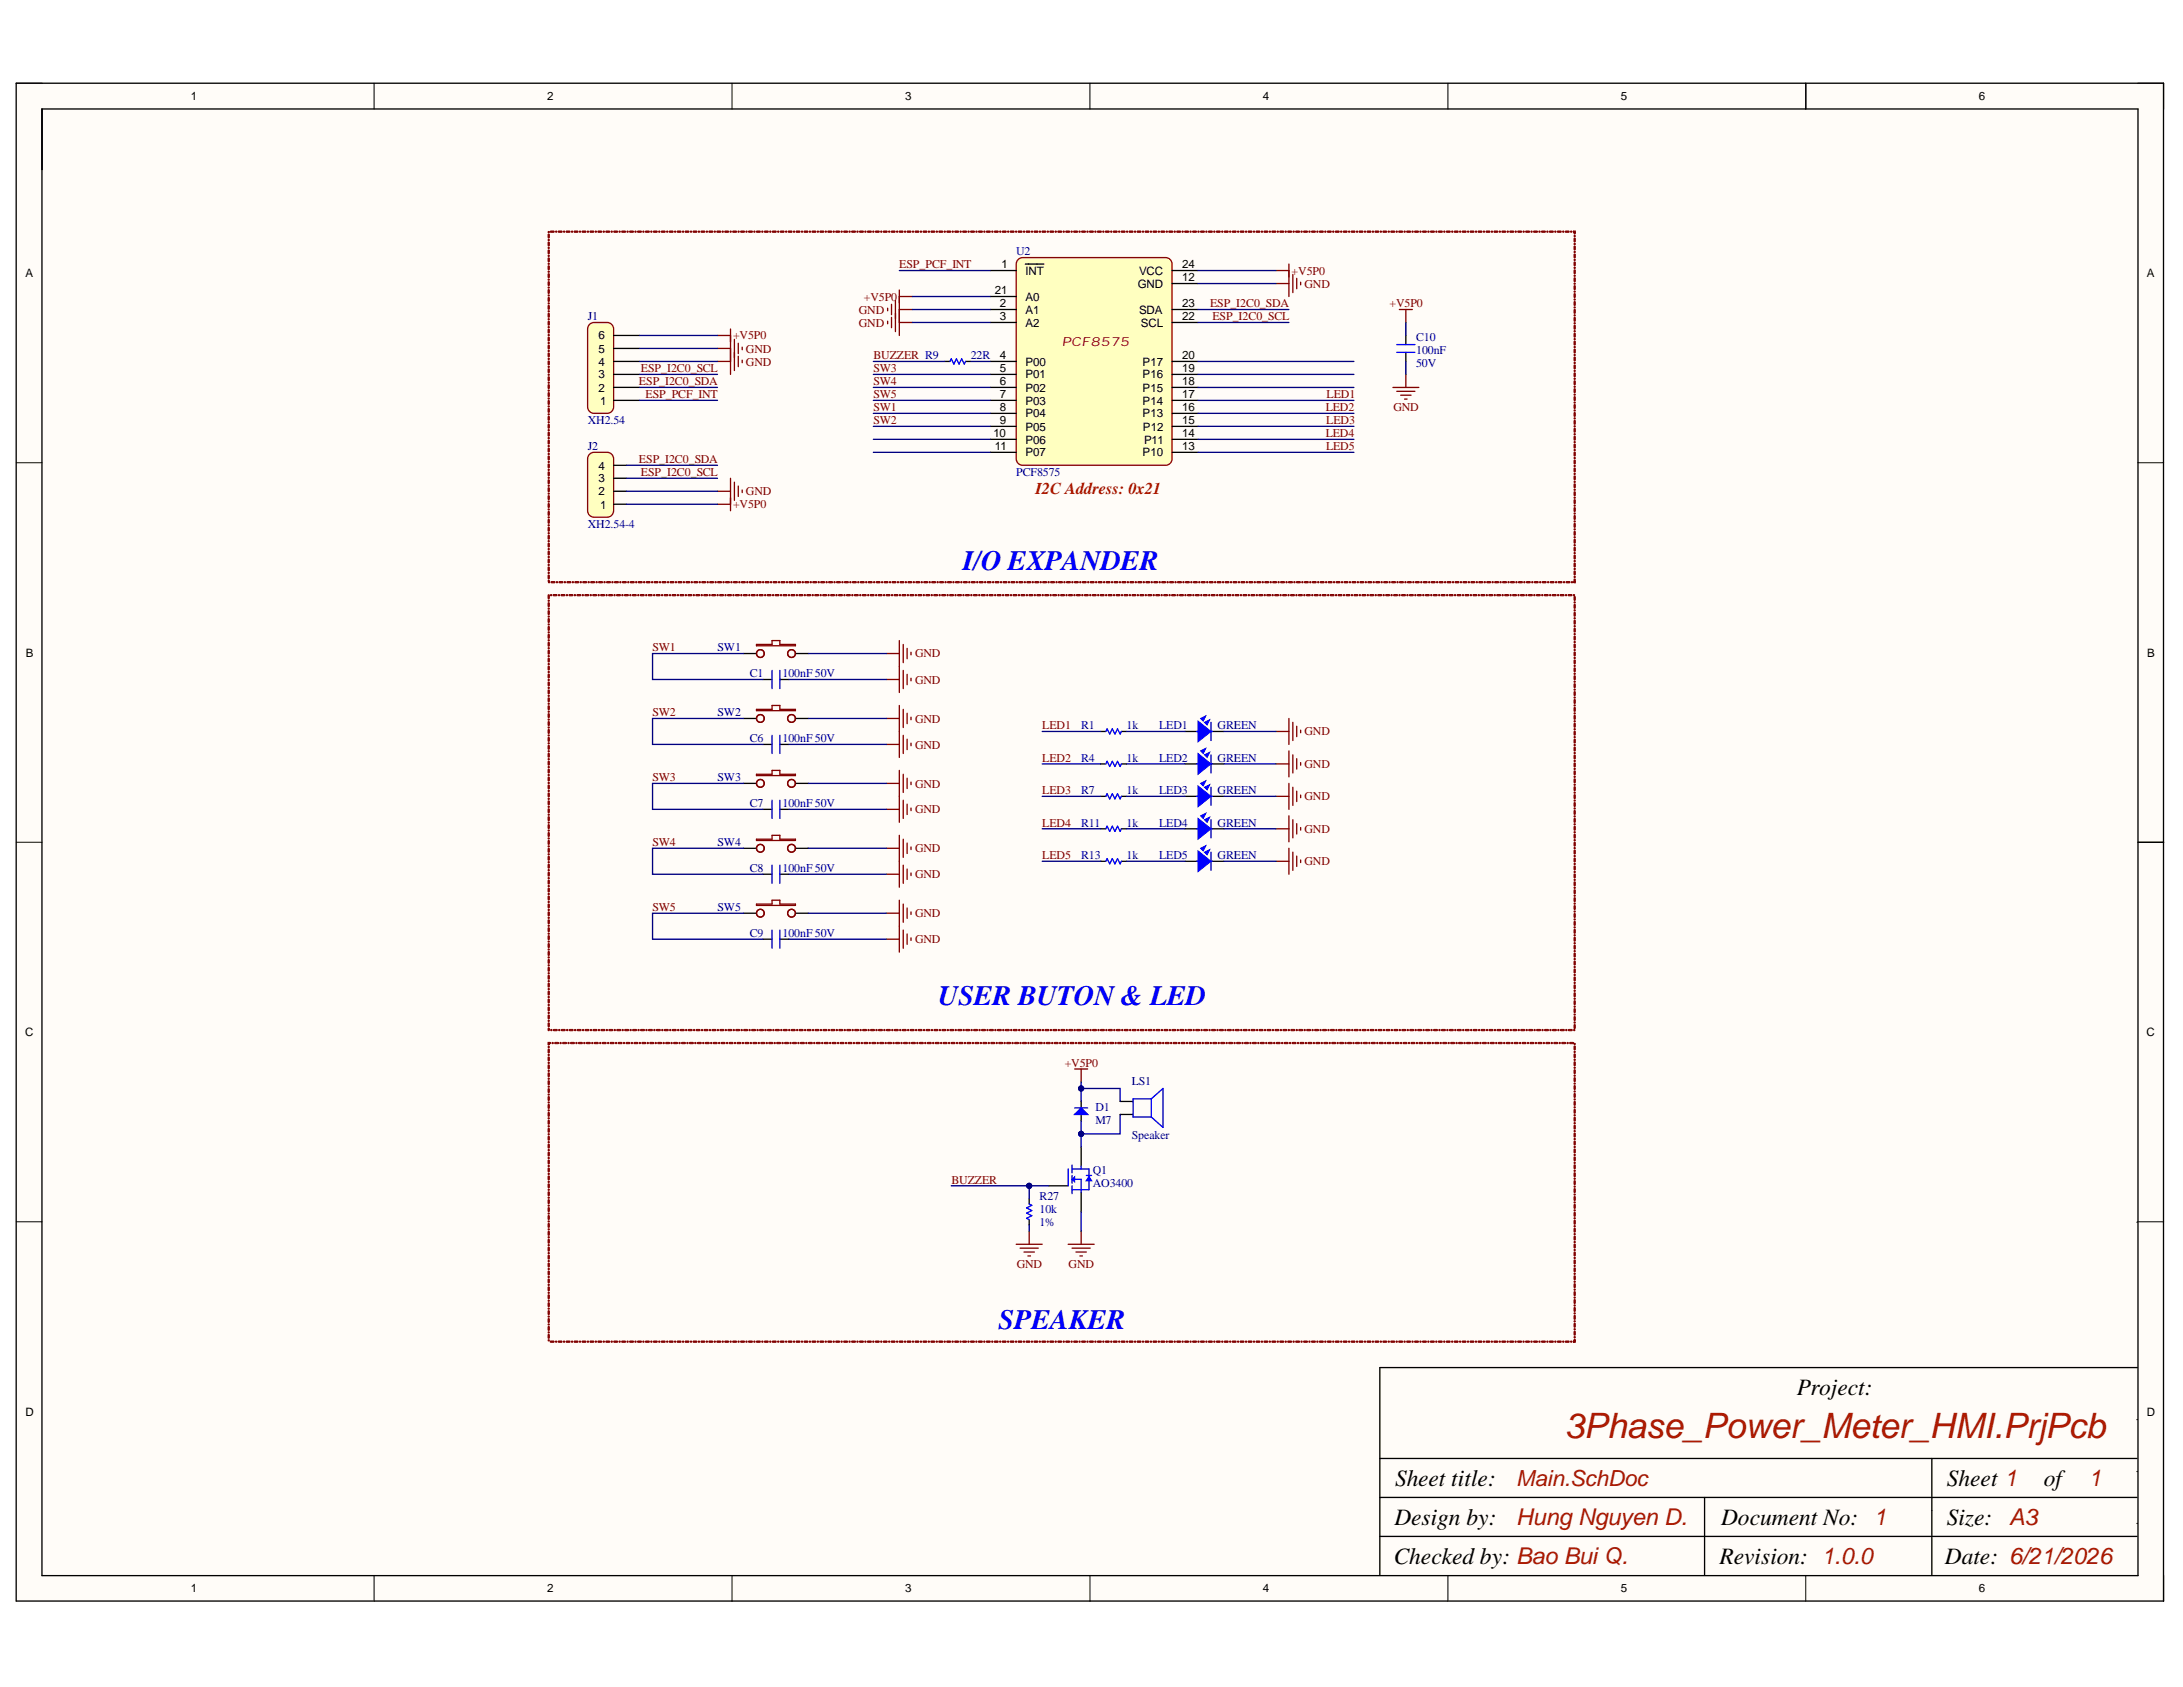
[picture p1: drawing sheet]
<svg xmlns="http://www.w3.org/2000/svg" width="279mm" height="216mm" viewBox="0 0 279 216" stroke-linecap="round" stroke-linejoin="round" font-family="sans-serif">
<defs><g id="words">
<text font-size="4.5" fill="#a61c00" x="200.2" y="184.1">3Phase_Power_Meter_HMI.PrjPcb</text>
<g font-size="3.6" fill="#00f">
<text x="123.2" y="72.9">I/O EXPANDER</text>
<text x="120.1" y="128.6">USER BUTON &amp; LED</text>
<text x="127.8" y="170.1">SPEAKER</text>
</g>
<g font-size="3">
<text x="230" y="178.6">Project:</text>
<text x="178.6" y="190.2">Sheet title:</text>
<text x="249.2" y="190.2">Sheet 1</text>
<text x="261.6" y="190.2">of</text>
<text x="178.5" y="195.2">Design by:</text>
<text x="220.3" y="195.2">Document No: 1</text>
<text x="249.2" y="195.2">Size:</text>
<text x="178.4" y="200.2">Checked by: Bao Bui Q.</text>
<text x="220.1" y="200.2">Revision: 1.0.0</text>
<text x="248.9" y="200.2">Date: 6/21/2026</text>
</g>
<g font-size="3" fill="#a61c00">
<text x="267.3" y="190.2">1</text>
<text x="194.1" y="195.2">Hung Nguyen D.</text>
<text x="257.1" y="195.2">A3</text>
</g>
<text font-size="2.8" fill="#a61c00" x="194.1" y="190.1">Main.SchDoc</text>
<text font-size="2.1" fill="#f00" x="132.5" y="63.3">I2C Address: 0x21</text>
<text font-size="1.6" fill="#980000" x="135.9" y="44.2">PCF8575</text>
<g font-size="1.5">
<text x="24.4" y="12.8">1</text>
<text x="70" y="12.8">2</text>
<text x="115.8" y="12.8">3</text>
<text x="161.6" y="12.8">4</text>
<text x="207.4" y="12.8">5</text>
<text x="253.3" y="12.8">6</text>
<text x="3.3" y="35.5">A</text>
<text x="128.2" y="34.3">1</text>
<text x="131.2" y="35.2">INT</text>
<text x="145.8" y="35.2">VCC</text>
<text x="151.3" y="34.3">24</text>
<text x="274.8" y="35.5">A</text>
<text x="127.3" y="37.7">21</text>
<text x="128" y="39.3">2</text>
<text x="128" y="41">3</text>
<text x="131.2" y="40.1">A1</text>
<text x="131.2" y="41.8">A2</text>
<text x="131.2" y="38.5">A0</text>
<text x="145.6" y="36.8">GND</text>
<text x="145.8" y="40.1">SDA</text>
<text x="146" y="41.8">SCL</text>
<text x="151.3" y="36">12</text>
<text x="151.3" y="41">22</text>
<text x="151.3" y="39.3">23</text>
<text x="76.6" y="46.8">4</text>
<text x="76.6" y="45.1">5</text>
<text x="76.6" y="43.4">6</text>
<text x="128" y="45.9">4</text>
<text x="128" y="47.6">5</text>
<text x="131.2" y="46.8">P00</text>
<text x="146.2" y="46.8">P17</text>
<text x="151.3" y="47.6">19</text>
<text x="151.3" y="45.9">20</text>
<text x="76.6" y="50.1">2</text>
<text x="76.6" y="48.4">3</text>
<text x="76.8" y="51.8">1</text>
<text x="128" y="49.3">6</text>
<text x="128" y="50.9">7</text>
<text x="128" y="52.6">8</text>
<text x="131.2" y="48.4">P01</text>
<text x="131.2" y="50.1">P02</text>
<text x="131.2" y="51.8">P03</text>
<text x="131.2" y="53.4">P04</text>
<text x="146.2" y="53.4">P13</text>
<text x="146.2" y="51.8">P14</text>
<text x="146.2" y="50.1">P15</text>
<text x="146.2" y="48.4">P16</text>
<text x="151.3" y="52.6">16</text>
<text x="151.3" y="50.9">17</text>
<text x="151.3" y="49.3">18</text>
<text x="127.1" y="55.9">10</text>
<text x="127.3" y="57.6">11</text>
<text x="128" y="54.3">9</text>
<text x="131.2" y="55.1">P05</text>
<text x="131.2" y="56.8">P06</text>
<text x="131.2" y="58.4">P07</text>
<text x="146.2" y="58.4">P10</text>
<text x="146.3" y="55.1">P12</text>
<text x="146.5" y="56.8">P11</text>
<text x="151.3" y="57.6">13</text>
<text x="151.3" y="55.9">14</text>
<text x="151.3" y="54.3">15</text>
<text x="76.6" y="63.4">2</text>
<text x="76.6" y="61.7">3</text>
<text x="76.6" y="60.1">4</text>
<text x="76.8" y="65.1">1</text>
<text x="3.3" y="84">B</text>
<text x="274.8" y="84">B</text>
<text x="3.2" y="132.6">C</text>
<text x="274.7" y="132.6">C</text>
<text x="3.3" y="181.2">D</text>
<text x="274.8" y="181.2">D</text>
<text x="24.4" y="203.8">1</text>
<text x="70" y="203.8">2</text>
<text x="115.8" y="203.8">3</text>
<text x="161.6" y="203.8">4</text>
<text x="207.4" y="203.8">5</text>
<text x="253.3" y="203.8">6</text>
</g>
<g font-size="1.5" fill="#800000">
<text x="115.1" y="34.3">ESP_PCF_INT</text>
<text x="165.3" y="35.2">+V5P0</text>
<text x="109.9" y="40.1">GND</text>
<text x="109.9" y="41.8">GND</text>
<text x="110.6" y="38.5">+V5P0</text>
<text x="154.9" y="39.3">ESP_I2C0_SDA</text>
<text x="155.2" y="41">ESP_I2C0_SCL</text>
<text x="167" y="36.8">GND</text>
<text x="177.8" y="39.3">+V5P0</text>
<text x="82" y="47.6">ESP_I2C0_SCL</text>
<text x="93.8" y="43.4">+V5P0</text>
<text x="95.5" y="46.8">GND</text>
<text x="95.5" y="45.1">GND</text>
<text x="111.8" y="47.6">SW3</text>
<text x="111.8" y="45.9">BUZZER R9</text>
<text x="81.8" y="49.3">ESP_I2C0_SDA</text>
<text x="82.6" y="50.9">ESP_PCF_INT</text>
<text x="111.8" y="52.6">SW1</text>
<text x="111.8" y="49.3">SW4</text>
<text x="111.8" y="50.9">SW5</text>
<text x="169.7" y="52.6">LED2</text>
<text x="169.8" y="50.9">LED1</text>
<text x="178.3" y="52.6">GND</text>
<text x="81.8" y="59.3">ESP_I2C0_SDA</text>
<text x="111.8" y="54.3">SW2</text>
<text x="169.7" y="55.9">LED4</text>
<text x="169.7" y="57.6">LED5</text>
<text x="169.8" y="54.3">LED3</text>
<text x="82" y="60.9">ESP_I2C0_SCL</text>
<text x="93.8" y="65">+V5P0</text>
<text x="95.5" y="63.4">GND</text>
<text x="83.5" y="83.3">SW1</text>
<text x="117.1" y="87.5">GND</text>
<text x="117.1" y="84.1">GND</text>
<text x="83.5" y="91.6">SW2</text>
<text x="117.1" y="95.8">GND</text>
<text x="117.1" y="92.5">GND</text>
<text x="133.4" y="93.3">LED1</text>
<text x="167" y="94.1">GND</text>
<text x="83.5" y="100">SW3</text>
<text x="117.1" y="100.8">GND</text>
<text x="133.4" y="97.5">LED2</text>
<text x="133.4" y="101.6">LED3</text>
<text x="167" y="98.3">GND</text>
<text x="117.1" y="104.1">GND</text>
<text x="133.4" y="105.8">LED4</text>
<text x="167" y="102.4">GND</text>
<text x="167" y="106.6">GND</text>
<text x="83.5" y="108.3">SW4</text>
<text x="117.1" y="112.4">GND</text>
<text x="117.1" y="109.1">GND</text>
<text x="133.4" y="109.9">LED5</text>
<text x="167" y="110.7">GND</text>
<text x="83.5" y="116.6">SW5</text>
<text x="117.1" y="117.4">GND</text>
<text x="117.1" y="120.7">GND</text>
<text x="136.3" y="136.5">+V5P0</text>
<text x="121.8" y="151.5">BUZZER</text>
<text x="130.1" y="162.2">GND</text>
<text x="136.8" y="162.2">GND</text>
</g>
<g font-size="1.5" fill="#000080">
<text x="130.1" y="32.7">U2</text>
<text x="75.2" y="41">J1</text>
<text x="124.3" y="45.9">22R</text>
<text x="181.3" y="47">50V</text>
<text x="181.3" y="45.3">100nF</text>
<text x="181.3" y="43.6">C10</text>
<text x="75.2" y="54.3">XH2.54</text>
<text x="75.2" y="57.6">J2</text>
<text x="130.1" y="60.9">PCF8575</text>
<text x="75.2" y="67.5">XH2.54-4</text>
<text x="91.8" y="83.3">SW1</text>
<text x="96" y="86.6">C1</text>
<text x="100.2" y="86.6">100nF 50V</text>
<text x="91.8" y="91.6">SW2</text>
<text x="96" y="95">C6</text>
<text x="100.2" y="95">100nF 50V</text>
<text x="138.4" y="93.3">R1</text>
<text x="144.2" y="93.3">1k</text>
<text x="148.4" y="93.3">LED1</text>
<text x="155.8" y="93.3">GREEN</text>
<text x="91.8" y="100">SW3</text>
<text x="138.4" y="97.5">R4</text>
<text x="138.4" y="101.6">R7</text>
<text x="144.2" y="97.5">1k</text>
<text x="144.2" y="101.6">1k</text>
<text x="148.4" y="97.5">LED2</text>
<text x="148.4" y="101.6">LED3</text>
<text x="155.8" y="97.5">GREEN</text>
<text x="155.8" y="101.6">GREEN</text>
<text x="96" y="103.3">C7</text>
<text x="100.2" y="103.3">100nF 50V</text>
<text x="138.4" y="105.8">R11</text>
<text x="144.2" y="105.8">1k</text>
<text x="148.4" y="105.8">LED4</text>
<text x="155.8" y="105.8">GREEN</text>
<text x="91.8" y="108.3">SW4</text>
<text x="96" y="111.6">C8</text>
<text x="100.2" y="111.6">100nF 50V</text>
<text x="138.4" y="109.9">R13</text>
<text x="144.2" y="109.9">1k</text>
<text x="148.4" y="109.9">LED5</text>
<text x="155.8" y="109.9">GREEN</text>
<text x="91.8" y="116.6">SW5</text>
<text x="96" y="119.9">C9</text>
<text x="100.2" y="119.9">100nF 50V</text>
<text x="140.2" y="143.8">M7</text>
<text x="140.2" y="142.2">D1</text>
<text x="144.9" y="138.8">LS1</text>
<text x="144.9" y="145.8">Speaker</text>
<text x="133.1" y="155.3">10k</text>
<text x="133.1" y="153.6">R27</text>
<text x="139.9" y="151.9">AO3400</text>
<text x="139.9" y="150.3">Q1</text>
<text x="133.1" y="156.9">1%</text>
</g>
</g></defs>
<g fill="#fffcf8">
<path d="M2.1 10.7h274.8v194.2h-274.8z" fill-rule="evenodd"/>
<path d="M5.4 14h268.2v187.6h-268.2z" fill-rule="evenodd"/>
</g>
<g fill="none" stroke="#000" stroke-width=".13">
<path d="M2.1 10.7h3.3M47.9 10.7v3.3M93.7 10.7v3.3M139.5 10.7v3.3M185.3 10.7v3.3M231.1 10.7v3.3M273.6 10.7h3.3v3.3M2.1 59.2h3.3M273.6 59.2h3.3M2.1 107.8h3.3M273.6 107.8h3.3M2.1 156.4h3.3"/>
<path d="M273.6 156.4h3.3M47.9 201.6v3.3M93.7 201.6v3.3M139.5 201.6v3.3M185.3 201.6v3.3M231.1 201.6v3.3M276.9 201.6v3.3"/>
</g>
<g fill="none" stroke="#000" stroke-width=".17">
<path d="M2.1 10.7h274.8v194.2h-274.8zM5.4 13.9h268.2v187.7h-268.2zM231.1 10.7v3.2M273.6 107.8h3.3M273.5 156.4h.1M273.5 175h-96.9v26.6M176.6 191.6h96.9M176.6 186.7h96.9M176.6 196.6h96.9M218.2 191.6v10M247.3 186.7v14.9M273.5 195h.1"/>
<path d="M273.5 181.7h.1M273.5 188.3h.1"/>
</g>
<path d="M130.3 33.2l.6-.2h18.3a.83 .83 0 0 1 .8 .8v24.9a.83 .83 0 0 1-.8 .8h-18.3a.83 .83 0 0 1-.8-.8v-24.9z" fill="#ffffc0"/>
<path d="M130.3 33.2l.6-.2h18.3a.83 .83 0 0 1 .8 .8v24.9a.83 .83 0 0 1-.8 .8h-18.3a.83 .83 0 0 1-.8-.8v-24.9z" fill="none" stroke="#980000" stroke-width=".17"/>
<g fill="none" stroke="#000" stroke-width=".17">
<path d="M126.7 34.6h3.4M126.7 39.6h3.4M126.7 37.9h3.4M131.2 33.8h2.4M150 34.6h3.3M150 39.6h3.3M150 36.3h3.3M126.7 41.3h3.4M126.7 46.3h3.4M126.7 47.9h3.4M126.7 49.6h3.4M126.7 51.2h3.4"/>
<path d="M126.7 52.9h3.4M126.7 54.6h3.4M126.7 56.2h3.4M126.7 57.9h3.4M150 41.3h3.3M150 46.3h3.3M150 47.9h3.3M150 49.6h3.3M150 51.2h3.3M150 52.9h3.3M150 54.6h3.3M150 56.2h3.3"/>
<path d="M150 57.9h3.3M179.9 42.9v1.2M179.9 45.1v1.2M138.4 141v.8M138.4 142.6v.9"/>
</g>
<g fill="none" stroke="#800000" stroke-width=".17">
<path d="M113.6 39.4v.4M114.1 38.9v1.4M114.6 38.4v4M115.1 37.9v5M115.1 39.6h1.7M163.3 36.3h1.7M165 34.6v3.3M165.5 35.1v2.4M166 35.6v1.4M166.5 36.1v.4M91.8 42.9h1.7M91.8 46.3h1.7"/>
<path d="M91.8 44.6h1.7M93.5 42.1v5.8M94 43.4v4M94.5 43.9v1.4M94.5 45.6v1.3M95 44.4v.4M95 46.1v.3M113.6 41.1v.3M114.1 40.6v1.3M115.1 41.3h1.7M178.3 49.6h3.3M178.8 50.1h2.3"/>
<path d="M179.3 50.6h1.3M179.8 51.1h.3M179.9 47.9v1.7M137.5 136.8h1.7M138.4 136.8v1.7"/>
</g>
<path d="M178.8 44.1h2.3M178.8 45.1h2.3" fill="none" stroke="#00f" stroke-width=".17"/>
<path d="M138.4 141.8l.8 .8h-1.7z" fill="#00f"/>
<path d="M136.7 149.6v2.2M137.2 149.1v1M137.2 150.4v1M137.2 151.8v1M137.2 150.9h1.2v1.7M137.2 149.6h2.2v2.7h-2.2M137.5 141.8h1.7M138.4 141.8l.8 .8h-1.7zM138.4 149.3v.3" fill="none" stroke="#00f" stroke-width=".17"/>
<path d="M134.2 151.8h2.5M138.4 146.8v2.5M138.4 152.6v2.5" fill="none" stroke="#000" stroke-width=".17"/>
<path d="M139.4 150.6l.3 .5h-.7z" fill="#00f"/>
<path d="M139 150.4h.7M139.4 150.6l.3 .5h-.7z" fill="none" stroke="#00f" stroke-width=".17"/>
<path d="M137.2 150.9l.3-.3v.7z" fill="#00f"/>
<path d="M137.2 150.9l.3-.3v.7z" fill="none" stroke="#00f" stroke-width=".13"/>
<g fill="none" stroke="#000" stroke-width=".17">
<path d="M120.9 46.3h.7M123.6 46.3h.6M95.2 83.6h1.6M95.2 91.9h1.6M97.7 87h1.1M97.7 95.3h1.1M99.8 87h1.2M99.8 95.3h1.2M101.8 83.6h1.7M101.8 91.9h1.7M95.2 100.3h1.6M95.2 108.6h1.6"/>
<path d="M95.2 116.9h1.6M97.7 103.6h1.1M97.7 111.9h1.1M99.8 103.6h1.2M99.8 111.9h1.2M101.8 100.3h1.7M101.8 108.6h1.7M101.8 116.9h1.7M97.7 120.2h1.1M99.8 120.2h1.2M131.7 153.4v.7M131.7 156.1v.6"/>
<path d="M143.4 141h1.6M143.4 142.6h1.6"/>
</g>
<g fill="none" stroke="#00f" stroke-width=".17">
<path d="M121.6 46.3l.2-.4 .3 .7 .3-.7 .4 .7 .3-.7 .3 .7 .2-.3M98.8 85.8v2.3M98.8 94.1v2.3M99.8 85.8v2.3M99.8 94.1v2.3M98.8 102.4v2.3M98.8 110.7v2.3M98.8 119v2.4M99.8 102.4v2.3M99.8 110.7v2.3M99.8 119v2.4M131.7 154.1l.4 .2-.7 .3 .7 .3-.7 .4 .7 .3-.7 .3 .3 .2"/>
<path d="M147.4 140.6l1.4-1.3v5l-1.4-1.3M147.4 140.6v2.4M147.4 140.6h-2.4v2.4h2.4"/>
</g>
<g fill="none" stroke="#800000" stroke-width=".17">
<path d="M96.8 82.5h2v-.5h1v.5h2v.1h-5zM96.8 90.8h2v-.5h1v.5h2v.1h-5zM96.8 99.1h2v-.5h1v.5h2v.2h-5zM113.4 87h1.7M113.4 83.6h1.7M113.4 95.3h1.7M113.4 91.9h1.7M115.1 82v6.6M115.1 90.3v6.6M115.1 98.6v6.6M115.6 82.5v2.3M115.6 85.8v2.3"/>
<path d="M115.6 90.8v2.3M115.6 94.1v2.3M115.6 99.1v2.3M116.1 83v1.3M116.1 86.3v1.3M116.1 91.3v1.3M116.1 94.6v1.3M116.1 99.6v1.3M116.6 83.5v.3M116.6 86.8v.3M116.6 91.8v.3M116.6 95.1v.3"/>
<path d="M163.3 93.6h1.7M165 91.9v3.4M165.5 92.4v2.4M166 92.9v1.4M166.5 93.4v.4M96.8 107.4h2v-.5h1v.5h2v.2h-5zM96.8 115.7h2v-.5h1v.5h2v.2h-5zM113.4 103.6h1.7M113.4 100.3h1.7M113.4 111.9h1.7M113.4 108.6h1.7M113.4 116.9h1.7"/>
<path d="M115.1 106.9v6.6M115.1 115.2v6.7M115.6 102.4v2.3M115.6 107.4v2.3M115.6 110.7v2.3M115.6 115.7v2.3M115.6 119v2.4M116.1 102.9v1.3M116.1 107.9v1.3M116.1 111.2v1.4M116.1 116.2v1.3M116.1 119.5v1.4"/>
<path d="M116.6 100.1v.3M116.6 103.4v.3M116.6 108.4v.3M116.6 111.7v.4M116.6 116.7v.3M113.4 120.2h1.7M116.6 120v.4M130.1 159.2h3.3M130.6 159.7h2.3M131.7 157.6v1.6M136.7 159.2h3.3M137.2 159.7h2.3"/>
<path d="M138.4 157.6v1.6M131.1 160.2h1.3M131.6 160.7h.3M137.7 160.2h1.3M138.2 160.7h.3"/>
<circle cx="97.3" cy="83.6" r=".5"/>
<circle cx="97.3" cy="91.9" r=".5"/>
<circle cx="101.3" cy="91.9" r=".5"/>
<circle cx="101.3" cy="83.6" r=".5"/>
<circle cx="97.3" cy="100.3" r=".5"/>
<circle cx="97.3" cy="116.9" r=".5"/>
<circle cx="97.3" cy="108.6" r=".5"/>
<circle cx="101.3" cy="108.6" r=".5"/>
<circle cx="101.3" cy="116.9" r=".5"/>
<circle cx="101.3" cy="100.3" r=".5"/>
</g>
<path d="M153.7 91.9l.6-.3-.3 .7z" fill="#00f"/>
<path d="M153.7 91.9l.6-.3-.3 .7z" fill="none" stroke="#00f" stroke-width=".13"/>
<path d="M154.2 92.4l.6-.3-.3 .7z" fill="#00f"/>
<path d="M154.2 92.4l.6-.3-.3 .7z" fill="none" stroke="#00f" stroke-width=".13"/>
<path d="M153.3 92.3l1.7 1.3-1.7 1.3z" fill="#00f"/>
<path d="M153.3 92.3l1.7 1.3-1.7 1.3z" fill="none" stroke="#00f" stroke-width=".13"/>
<path d="M141.5 93.6l.2-.3 .3 .6 .4-.6 .3 .6 .3-.6 .4 .6 .1-.3M153.2 93.6h.5M154.8 93.6h.4M155 92.4v2.4" fill="none" stroke="#00f" stroke-width=".17"/>
<path d="M140.9 93.6h.6M143.5 93.6h.7M151.7 93.6h1.6M155 93.6h1.7" fill="none" stroke="#000" stroke-width=".17"/>
<path d="M163.3 97.8h1.7M165 96.1v3.3M165.5 96.6v2.3M166 97.1v1.3M166.5 97.6v.3" fill="none" stroke="#800000" stroke-width=".17"/>
<path d="M153.7 96.1l.6-.3-.3 .6z" fill="#00f"/>
<path d="M153.7 96.1l.6-.3-.3 .6z" fill="none" stroke="#00f" stroke-width=".13"/>
<path d="M154.2 96.6l.6-.3-.3 .6z" fill="#00f"/>
<path d="M154.2 96.6l.6-.3-.3 .6z" fill="none" stroke="#00f" stroke-width=".13"/>
<path d="M153.3 96.4l1.7 1.4-1.7 1.3z" fill="#00f"/>
<path d="M153.3 96.4l1.7 1.4-1.7 1.3z" fill="none" stroke="#00f" stroke-width=".13"/>
<path d="M141.5 97.8l.2-.4 .3 .7 .4-.7 .3 .7 .3-.7 .4 .7 .1-.3M153.2 97.8h.5M154.8 97.8h.4M155 96.6v2.3" fill="none" stroke="#00f" stroke-width=".17"/>
<path d="M140.9 97.8h.6M143.5 97.8h.7M151.7 97.8h1.6M155 97.8h1.7" fill="none" stroke="#000" stroke-width=".17"/>
<path d="M163.3 101.9h1.7M165 100.3v3.3M165.5 100.8v2.3M166 101.3v1.3M166.5 101.8v.3" fill="none" stroke="#800000" stroke-width=".17"/>
<path d="M153.7 100.3l.6-.4-.3 .7z" fill="#00f"/>
<path d="M153.7 100.3l.6-.4-.3 .7z" fill="none" stroke="#00f" stroke-width=".13"/>
<path d="M154.2 100.8l.6-.4-.3 .7z" fill="#00f"/>
<path d="M154.2 100.8l.6-.4-.3 .7z" fill="none" stroke="#00f" stroke-width=".13"/>
<path d="M153.3 100.6l1.7 1.3-1.7 1.3z" fill="#00f"/>
<path d="M153.3 100.6l1.7 1.3-1.7 1.3z" fill="none" stroke="#00f" stroke-width=".13"/>
<path d="M141.5 101.9l.2-.3 .3 .6 .4-.6 .3 .6 .3-.6 .4 .6 .1-.3M153.2 101.9h.5M154.8 101.9h.4M155 100.8v2.3" fill="none" stroke="#00f" stroke-width=".17"/>
<path d="M140.9 101.9h.6M143.5 101.9h.7M151.7 101.9h1.6M155 101.9h1.7" fill="none" stroke="#000" stroke-width=".17"/>
<path d="M163.3 106.1h1.7M165 104.4v3.3M165.5 104.9v2.3M166 105.4v1.3M166.5 105.9v.3" fill="none" stroke="#800000" stroke-width=".17"/>
<path d="M153.7 104.4l.6-.3-.3 .6z" fill="#00f"/>
<path d="M153.7 104.4l.6-.3-.3 .6z" fill="none" stroke="#00f" stroke-width=".13"/>
<path d="M154.2 104.9l.6-.3-.3 .6z" fill="#00f"/>
<path d="M154.2 104.9l.6-.3-.3 .6z" fill="none" stroke="#00f" stroke-width=".13"/>
<path d="M153.3 104.7l1.7 1.4-1.7 1.3z" fill="#00f"/>
<path d="M153.3 104.7l1.7 1.4-1.7 1.3z" fill="none" stroke="#00f" stroke-width=".13"/>
<path d="M141.5 106.1l.2-.4 .3 .7 .4-.7 .3 .7 .3-.7 .4 .7 .1-.3M153.2 106.1h.5M154.8 106.1h.4M155 104.9v2.3" fill="none" stroke="#00f" stroke-width=".17"/>
<path d="M140.9 106.1h.6M143.5 106.1h.7M151.7 106.1h1.6M155 106.1h1.7" fill="none" stroke="#000" stroke-width=".17"/>
<path d="M163.3 110.2h1.7M165 108.6v3.3M165.5 109.1v2.3M166 109.6v1.3M166.5 110.1v.3" fill="none" stroke="#800000" stroke-width=".17"/>
<path d="M153.7 108.6l.6-.4-.3 .7z" fill="#00f"/>
<path d="M153.7 108.6l.6-.4-.3 .7z" fill="none" stroke="#00f" stroke-width=".13"/>
<path d="M154.2 109.1l.6-.4-.3 .7z" fill="#00f"/>
<path d="M154.2 109.1l.6-.4-.3 .7z" fill="none" stroke="#00f" stroke-width=".13"/>
<path d="M153.3 108.9l1.7 1.3-1.7 1.4z" fill="#00f"/>
<path d="M153.3 108.9l1.7 1.3-1.7 1.4z" fill="none" stroke="#00f" stroke-width=".13"/>
<path d="M141.5 110.2l.2-.3 .3 .7 .4-.7 .3 .7 .3-.7 .4 .7 .1-.4M153.2 110.2h.5M154.8 110.2h.4M155 109.1v2.3" fill="none" stroke="#00f" stroke-width=".17"/>
<path d="M140.9 110.2h.6M143.5 110.2h.7M151.7 110.2h1.6M155 110.2h1.7" fill="none" stroke="#000" stroke-width=".17"/>
<g fill="#800000" stroke="#800000" stroke-width=".13">
<path d="M70.2 74.3h.1v.1h-.1zM70.2 73.6l.1 .1v.3l-.1 .1-.1-.1zM70.1 73.3a.1 .1 0 0 1 .2 0 .1 .1 0 0 1-.2 0zM70.2 72.6h.1v.4l-.1 .1-.1-.1zM70.1 72.3a.1 .1 0 0 1 .2 0 .1 .1 0 0 1-.2 0zM70.2 71.6h.1v.4h-.1h-.1zM70.1 71.3a.1 .1 0 0 1 .2 0 .1 .1 0 0 1-.2 0zM70.2 70.6h.1v.3l-.1 .1-.1-.1zM70.1 70.3a.1 .1 0 0 1 .2 0 .1 .1 0 0 1-.2 0zM70.2 69.5l.1 .1v.3l-.1 .1-.1-.1zM70.1 69.3a.1 .1 0 0 1 .2 0 .1 .1 0 0 1-.2 0zM70.2 68.5l.1 .1v.3l-.1 .1-.1-.1zM70.1 68.2a.1 .1 0 0 1 .2 0 .1 .1 0 0 1-.2 0zM70.2 67.5l.1 .1v.3l-.1 .1-.1-.1zM70.1 67.2a.1 .1 0 0 1 .2 0 .1 .1 0 0 1-.2 0zM70.2 66.5l.1 .1v.3l-.1 .1-.1-.1zM70.1 66.2a.1 .1 0 0 1 .2 0 .1 .1 0 0 1-.2 0zM70.2 65.5h.1v.4l-.1 .1-.1-.1zM70.1 65.2a.1 .1 0 0 1 .2 0 .1 .1 0 0 1-.2 0zM70.2 64.5h.1v.4h-.1h-.1zM70.1 64.2a.1 .1 0 0 1 .2 0 .1 .1 0 0 1-.2 0zM70.2 63.5h.1v.3l-.1 .1-.1-.1zM70.1 63.2a.1 .1 0 0 1 .2 0 .1 .1 0 0 1-.2 0zM70.2 62.4l.1 .1v.3l-.1 .1-.1-.1zM70.1 62.2a.1 .1 0 0 1 .2 0 .1 .1 0 0 1-.2 0zM70.2 61.4l.1 .1v.3l-.1 .1-.1-.1zM70.1 61.1a.1 .1 0 0 1 .2 0 .1 .1 0 0 1-.2 0zM70.2 60.4l.1 .1v.3l-.1 .1-.1-.1zM70.1 60.1a.1 .1 0 0 1 .2 0 .1 .1 0 0 1-.2 0zM70.2 59.4l.1 .1v.3l-.1 .1-.1-.1zM70.1 59.1a.1 .1 0 0 1 .2 0 .1 .1 0 0 1-.2 0zM70.2 58.4h.1v.4l-.1 .1-.1-.1zM70.1 58.1a.1 .1 0 0 1 .2 0 .1 .1 0 0 1-.2 0zM70.2 57.4h.1v.4h-.1h-.1zM70.1 57.1a.1 .1 0 0 1 .2 0 .1 .1 0 0 1-.2 0zM70.2 56.4h.1v.3l-.1 .1-.1-.1zM70.1 56.1a.1 .1 0 0 1 .2 0 .1 .1 0 0 1-.2 0zM70.2 55.3l.1 .1v.3l-.1 .1-.1-.1zM70.1 55.1a.1 .1 0 0 1 .2 0 .1 .1 0 0 1-.2 0zM70.2 54.3l.1 .1v.3l-.1 .1-.1-.1zM70.1 54a.1 .1 0 0 1 .2 0 .1 .1 0 0 1-.2 0zM70.2 53.3l.1 .1v.3l-.1 .1-.1-.1zM70.1 53a.1 .1 0 0 1 .2 0 .1 .1 0 0 1-.2 0zM70.2 52.3l.1 .1v.3l-.1 .1-.1-.1zM70.1 52a.1 .1 0 0 1 .2 0 .1 .1 0 0 1-.2 0zM70.2 51.3h.1v.4l-.1 .1-.1-.1zM70.1 51a.1 .1 0 0 1 .2 0 .1 .1 0 0 1-.2 0zM70.2 50.3h.1v.4h-.1h-.1zM70.1 50a.1 .1 0 0 1 .2 0 .1 .1 0 0 1-.2 0zM70.2 49.3h.1v.3l-.1 .1-.1-.1zM70.1 49a.1 .1 0 0 1 .2 0 .1 .1 0 0 1-.2 0zM70.2 48.2l.1 .1v.3l-.1 .1-.1-.1zM70.1 48a.1 .1 0 0 1 .2 0 .1 .1 0 0 1-.2 0zM70.2 47.2l.1 .1v.3l-.1 .1-.1-.1zM70.1 46.9a.1 .1 0 0 1 .2 0 .1 .1 0 0 1-.2 0zM70.2 46.2l.1 .1v.3l-.1 .1-.1-.1zM70.1 45.9a.1 .1 0 0 1 .2 0 .1 .1 0 0 1-.2 0zM70.2 45.2l.1 .1v.3l-.1 .1-.1-.1zM70.1 44.9a.1 .1 0 0 1 .2 0 .1 .1 0 0 1-.2 0zM70.2 44.2h.1v.4l-.1 .1-.1-.1zM70.1 43.9a.1 .1 0 0 1 .2 0 .1 .1 0 0 1-.2 0zM70.2 43.2h.1v.4h-.1h-.1zM70.1 42.9a.1 .1 0 0 1 .2 0 .1 .1 0 0 1-.2 0zM70.2 42.2h.1v.3l-.1 .1-.1-.1zM70.1 41.9a.1 .1 0 0 1 .2 0 .1 .1 0 0 1-.2 0zM70.2 41.1l.1 .1v.3l-.1 .1-.1-.1zM70.1 40.9a.1 .1 0 0 1 .2 0 .1 .1 0 0 1-.2 0zM70.2 40.1l.1 .1v.3l-.1 .1-.1-.1zM70.1 39.8a.1 .1 0 0 1 .2 0 .1 .1 0 0 1-.2 0zM70.2 39.1l.1 .1v.3l-.1 .1-.1-.1zM70.1 38.8a.1 .1 0 0 1 .2 0 .1 .1 0 0 1-.2 0zM70.2 38.1l.1 .1v.3l-.1 .1-.1-.1zM70.1 37.8a.1 .1 0 0 1 .2 0 .1 .1 0 0 1-.2 0zM70.2 37.1h.1v.4l-.1 .1-.1-.1zM70.2 36.7h.1v.2h-.1zM70.2 36.1h.1v.4h-.1h-.1zM70.2 35.7h.1v.1h-.1zM70.2 35l.1 .1v.3l-.1 .1-.1-.1zM70.2 34.7h.1v.1h-.1zM70.2 34l.1 .1v.3l-.1 .1-.1-.1zM70.2 33.7h.1v.1h-.1zM70.2 33l.1 .1v.3l-.1 .1-.1-.1zM70.2 32.7h.1v.1h-.1zM70.2 32l.1 .1v.3l-.1 .1-.1-.1zM70.2 31.7h.1v.1h-.1zM70.2 31l.1 .1v.3l-.1 .1-.1-.1zM70.2 30.7h.1v.1h-.1zM70.2 30h.1v.4l-.1 .1-.1-.1zM70.2 29.6h.1v.2h-.1zM70.5 29.6h.4v.1h-.4zM71.1 29.6a.1 .1 0 0 1 .2 0 .1 .1 0 0 1-.2 0zM71.5 29.6h.4h.1l-.1 .1h-.4zM72.1 29.6a.1 .1 0 0 1 .2 0 .1 .1 0 0 1-.2 0zM72.5 29.6h.4h.1l-.1 .1h-.4zM73.1 29.6a.1 .1 0 0 1 .2 0 .1 .1 0 0 1-.2 0zM73.5 29.6h.4h.1l-.1 .1h-.3zM74.1 29.6a.1 .1 0 0 1 .2 0 .1 .1 0 0 1-.2 0zM74.5 29.6h.4h.1l-.1 .1h-.3zM75.2 29.6a.08 .08 0 0 1 .1 0 .08 .08 0 0 1-.1 0zM75.5 29.6h.4h.1l-.1 .1h-.3zM76.2 29.6a.08 .08 0 0 1 .1 0 .08 .08 0 0 1-.1 0zM76.5 29.6h.4h.1l-.1 .1h-.3zM77.2 29.6a.1 .1 0 0 1 .2 0 .1 .1 0 0 1-.2 0zM77.6 29.6h.4v.1h-.4zM78.2 29.6a.1 .1 0 0 1 .2 0 .1 .1 0 0 1-.2 0zM78.6 29.6h.4h.1l-.1 .1h-.4zM79.2 29.6a.1 .1 0 0 1 .2 0 .1 .1 0 0 1-.2 0zM79.6 29.6h.4h.1l-.1 .1h-.4zM80.2 29.6a.1 .1 0 0 1 .2 0 .1 .1 0 0 1-.2 0zM80.6 29.6h.4h.1l-.1 .1h-.3zM81.3 29.6h.1v.1h-.1zM81.6 29.6h.4h.1l-.1 .1h-.3zM82.3 29.6h.1v.1h-.1zM82.6 29.6h.4h.1l-.1 .1h-.3zM83.3 29.6h.1v.1h-.1zM83.6 29.6h.4h.1l-.1 .1h-.3zM84.3 29.6h.1v.1h-.1zM84.7 29.6h.4v.1h-.4zM85.3 29.6h.2v.1h-.2zM85.7 29.6h.4h.1l-.1 .1h-.4zM86.4 29.6h.1v.1h-.1zM86.7 29.6h.4h.1l-.1 .1h-.4zM87.4 29.6h.1v.1h-.1zM87.7 29.6h.4h.1l-.1 .1h-.3zM88.4 29.6h.1v.1h-.1zM88.7 29.6h.4h.1l-.1 .1h-.3zM89.4 29.6h.1v.1h-.1zM89.7 29.6h.4h.1l-.1 .1h-.3zM90.4 29.6h.1v.1h-.1zM90.7 29.6h.4h.1l-.1 .1h-.3zM91.4 29.6h.1v.1h-.1zM91.8 29.6h.4v.1h-.4zM92.4 29.6h.2v.1h-.2zM92.8 29.6h.4h.1l-.1 .1h-.4zM93.5 29.6h.1v.1h-.1zM93.8 29.6h.4h.1l-.1 .1h-.3zM94.5 29.6h.1v.1h-.1zM94.8 29.6h.4h.1l-.1 .1h-.3zM95.5 29.6h.1v.1h-.1zM95.8 29.6h.4h.1l-.1 .1h-.3zM96.5 29.6h.1v.1h-.1zM96.8 29.6h.4h.1l-.1 .1h-.3zM97.5 29.6h.1v.1h-.1zM97.9 29.6h.3h.1l-.1 .1h-.3zM98.5 29.6h.1v.1h-.1zM98.9 29.6h.4v.1h-.4zM99.5 29.6h.2v.1h-.2zM99.9 29.6h.4h.1l-.1 .1h-.4zM100.6 29.6h.1v.1h-.1zM100.9 29.6h.4h.1l-.1 .1h-.3zM101.6 29.6h.1v.1h-.1zM101.9 29.6h.4h.1l-.1 .1h-.3zM102.6 29.6h.1v.1h-.1zM102.9 29.6h.4h.1l-.1 .1h-.3zM103.6 29.6h.1v.1h-.1zM103.9 29.6h.4h.1l-.1 .1h-.3zM104.6 29.6h.1v.1h-.1zM105 29.6h.4v.1h-.4zM105.6 29.6h.2v.1h-.2zM106 29.6h.4h.1l-.1 .1h-.4zM106.6 29.6h.2v.1h-.2zM107 29.6h.4h.1l-.1 .1h-.4zM107.7 29.6h.1v.1h-.1zM108 29.6h.4h.1l-.1 .1h-.3zM108.7 29.6h.1v.1h-.1zM109 29.6h.4h.1l-.1 .1h-.3zM109.7 29.6h.1v.1h-.1zM110 29.6h.4h.1l-.1 .1h-.3zM110.7 29.6h.1v.1h-.1zM111 29.6h.4h.1l-.1 .1h-.3zM111.7 29.6h.1v.1h-.1zM112.1 29.6h.4v.1h-.4zM112.7 29.6h.2v.1h-.2zM113.1 29.6h.4h.1l-.1 .1h-.4zM113.8 29.6h.1v.1h-.1zM114.1 29.6h.4h.1l-.1 .1h-.4zM114.8 29.6h.1v.1h-.1zM115.1 29.6h.4h.1l-.1 .1h-.3zM115.8 29.6h.1v.1h-.1zM116.1 29.6h.4h.1l-.1 .1h-.3zM116.8 29.6h.1v.1h-.1zM117.1 29.6h.4h.1l-.1 .1h-.3zM117.8 29.6a.1 .1 0 0 1 .2 0 .1 .1 0 0 1-.2 0zM118.2 29.6h.4v.1h-.4zM118.8 29.6a.1 .1 0 0 1 .2 0 .1 .1 0 0 1-.2 0zM119.2 29.6h.4h.1l-.1 .1h-.4zM119.8 29.6a.1 .1 0 0 1 .2 0 .1 .1 0 0 1-.2 0zM120.2 29.6h.4h.1l-.1 .1h-.4zM120.8 29.6a.1 .1 0 0 1 .2 0 .1 .1 0 0 1-.2 0zM121.2 29.6h.4h.1l-.1 .1h-.3zM121.9 29.6a.08 .08 0 0 1 .1 0 .08 .08 0 0 1-.1 0zM122.2 29.6h.4h.1l-.1 .1h-.3zM122.9 29.6a.08 .08 0 0 1 .1 0 .08 .08 0 0 1-.1 0zM123.2 29.6h.4h.1l-.1 .1h-.3zM123.9 29.6a.1 .1 0 0 1 .2 0 .1 .1 0 0 1-.2 0zM124.2 29.6h.4h.1l-.1 .1h-.3zM124.9 29.6a.1 .1 0 0 1 .2 0 .1 .1 0 0 1-.2 0zM125.3 29.6h.4v.1h-.4zM125.9 29.6a.1 .1 0 0 1 .2 0 .1 .1 0 0 1-.2 0zM126.3 29.6h.4h.1l-.1 .1h-.4zM126.9 29.6a.1 .1 0 0 1 .2 0 .1 .1 0 0 1-.2 0zM127.3 29.6h.4h.1l-.1 .1h-.4zM127.9 29.6a.1 .1 0 0 1 .2 0 .1 .1 0 0 1-.2 0zM128.3 29.6h.4h.1l-.1 .1h-.3zM129 29.6a.08 .08 0 0 1 .1 0 .08 .08 0 0 1-.1 0zM129.3 29.6h.4h.1l-.1 .1h-.3zM130 29.6a.08 .08 0 0 1 .1 0 .08 .08 0 0 1-.1 0zM130.3 29.6h.4h.1l-.1 .1h-.3zM131 29.6a.1 .1 0 0 1 .2 0 .1 .1 0 0 1-.2 0zM131.3 29.6h.4h.1l-.1 .1h-.3zM132 29.6a.1 .1 0 0 1 .2 0 .1 .1 0 0 1-.2 0zM132.4 29.6h.4v.1h-.4zM133 29.6a.1 .1 0 0 1 .2 0 .1 .1 0 0 1-.2 0zM133.4 29.6h.4h.1l-.1 .1h-.4zM134 29.6a.1 .1 0 0 1 .2 0 .1 .1 0 0 1-.2 0zM134.4 29.6h.4h.1l-.1 .1h-.3zM135 29.6a.1 .1 0 0 1 .2 0 .1 .1 0 0 1-.2 0zM135.4 29.6h.4h.1l-.1 .1h-.3zM136.1 29.6a.08 .08 0 0 1 .1 0 .08 .08 0 0 1-.1 0zM136.4 29.6h.4h.1l-.1 .1h-.3zM137.1 29.6a.08 .08 0 0 1 .1 0 .08 .08 0 0 1-.1 0zM137.4 29.6h.4h.1l-.1 .1h-.3zM138.1 29.6a.1 .1 0 0 1 .2 0 .1 .1 0 0 1-.2 0zM138.4 29.6h.4h.1l-.1 .1h-.3zM139.1 29.6a.1 .1 0 0 1 .2 0 .1 .1 0 0 1-.2 0zM139.5 29.6h.4v.1h-.4zM140.1 29.6a.1 .1 0 0 1 .2 0 .1 .1 0 0 1-.2 0zM140.5 29.6h.4h.1l-.1 .1h-.4zM141.1 29.6a.1 .1 0 0 1 .2 0 .1 .1 0 0 1-.2 0zM141.5 29.6h.4h.1l-.1 .1h-.3zM142.1 29.6a.1 .1 0 0 1 .2 0 .1 .1 0 0 1-.2 0zM142.5 29.6h.4h.1l-.1 .1h-.3zM143.2 29.6a.08 .08 0 0 1 .1 0 .08 .08 0 0 1-.1 0zM143.5 29.6h.4h.1l-.1 .1h-.3zM144.2 29.6a.08 .08 0 0 1 .1 0 .08 .08 0 0 1-.1 0zM144.5 29.6h.4h.1l-.1 .1h-.3zM145.2 29.6a.1 .1 0 0 1 .2 0 .1 .1 0 0 1-.2 0zM145.6 29.6h.4v.1h-.4zM146.2 29.6h.1v.1h-.1zM146.6 29.6h.4h.1l-.1 .1h-.4zM147.2 29.6h.2v.1h-.2zM147.6 29.6h.4h.1l-.1 .1h-.4zM148.3 29.6h.1v.1h-.1zM148.6 29.6h.4h.1l-.1 .1h-.3zM149.3 29.6h.1v.1h-.1zM149.6 29.6h.4h.1l-.1 .1h-.3zM150.3 29.6h.1v.1h-.1zM150.6 29.6h.4h.1l-.1 .1h-.3zM151.3 29.6h.1v.1h-.1zM151.6 29.6h.4h.1l-.1 .1h-.3zM152.3 29.6h.1v.1h-.1zM152.7 29.6h.4v.1h-.4zM153.3 29.6h.2v.1h-.2zM153.7 29.6h.4h.1l-.1 .1h-.4zM154.3 29.6h.2v.1h-.2zM154.7 29.6h.4h.1l-.1 .1h-.4zM155.4 29.6h.1v.1h-.1zM155.7 29.6h.4h.1l-.1 .1h-.3zM156.4 29.6h.1v.1h-.1zM156.7 29.6h.4h.1l-.1 .1h-.3zM157.4 29.6h.1v.1h-.1zM157.7 29.6h.4h.1l-.1 .1h-.3zM158.4 29.6h.1v.1h-.1zM158.7 29.6h.4h.1l-.1 .1h-.3zM159.4 29.6h.1v.1h-.1zM159.8 29.6h.4v.1h-.4zM160.4 29.6h.2v.1h-.2zM160.8 29.6h.4h.1l-.1 .1h-.4zM161.5 29.6h.1v.1h-.1zM161.8 29.6h.4h.1l-.1 .1h-.4zM162.5 29.6h.1v.1h-.1zM162.8 29.6h.4h.1l-.1 .1h-.3zM163.5 29.6h.1v.1h-.1zM163.8 29.6h.4h.1l-.1 .1h-.3zM164.5 29.6h.1v.1h-.1zM164.8 29.6h.4h.1l-.1 .1h-.3zM165.5 29.6h.1v.1h-.1zM165.9 29.6h.3h.1l-.1 .1h-.3zM166.5 29.6h.1v.1h-.1zM166.9 29.6h.4v.1h-.4zM167.5 29.6h.2v.1h-.2zM167.9 29.6h.4h.1l-.1 .1h-.4zM168.6 29.6h.1v.1h-.1zM168.9 29.6h.4h.1l-.1 .1h-.3zM169.6 29.6h.1v.1h-.1zM169.9 29.6h.4h.1l-.1 .1h-.3zM170.6 29.6h.1v.1h-.1zM170.9 29.6h.4h.1l-.1 .1h-.3zM171.6 29.6h.1v.1h-.1zM171.9 29.6h.4h.1l-.1 .1h-.3zM172.6 29.6h.1v.1h-.1zM173 29.6h.3h.1l-.1 .1h-.3zM173.6 29.6h.2v.1h-.2zM174 29.6h.4v.1h-.4zM174.6 29.6h.2v.1h-.2zM175 29.6h.4h.1l-.1 .1h-.4zM175.7 29.6h.1v.1h-.1zM176 29.6h.4h.1l-.1 .1h-.3zM176.7 29.6h.1v.1h-.1zM177 29.6h.4h.1l-.1 .1h-.3zM177.7 29.6h.1v.1h-.1zM178 29.6h.4h.1l-.1 .1h-.3zM178.7 29.6h.1v.1h-.1zM179 29.6h.4h.1l-.1 .1h-.3zM179.7 29.6h.1v.1h-.1zM180.1 29.6h.4v.1h-.4zM180.7 29.6h.2v.1h-.2zM181.1 29.6h.4h.1l-.1 .1h-.4zM181.7 29.6h.2v.1h-.2zM182.1 29.6h.4h.1l-.1 .1h-.4zM182.7 29.6a.1 .1 0 0 1 .2 0 .1 .1 0 0 1-.2 0zM183.1 29.6h.4h.1l-.1 .1h-.3zM183.8 29.6a.08 .08 0 0 1 .1 0 .08 .08 0 0 1-.1 0zM184.1 29.6h.4h.1l-.1 .1h-.3zM184.8 29.6a.08 .08 0 0 1 .1 0 .08 .08 0 0 1-.1 0zM185.1 29.6h.4h.1l-.1 .1h-.3zM185.8 29.6a.1 .1 0 0 1 .2 0 .1 .1 0 0 1-.2 0zM186.2 29.6h.4v.1h-.4zM186.8 29.6a.1 .1 0 0 1 .2 0 .1 .1 0 0 1-.2 0zM187.2 29.6h.4h.1l-.1 .1h-.4zM187.8 29.6a.1 .1 0 0 1 .2 0 .1 .1 0 0 1-.2 0zM188.2 29.6h.4h.1l-.1 .1h-.4zM188.8 29.6a.1 .1 0 0 1 .2 0 .1 .1 0 0 1-.2 0zM189.2 29.6h.4h.1l-.1 .1h-.3zM189.8 29.6a.1 .1 0 0 1 .2 0 .1 .1 0 0 1-.2 0zM190.2 29.6h.4h.1l-.1 .1h-.3zM190.9 29.6a.08 .08 0 0 1 .1 0 .08 .08 0 0 1-.1 0zM191.2 29.6h.4h.1l-.1 .1h-.3zM191.9 29.6a.08 .08 0 0 1 .1 0 .08 .08 0 0 1-.1 0zM192.2 29.6h.4h.1l-.1 .1h-.3zM192.9 29.6a.1 .1 0 0 1 .2 0 .1 .1 0 0 1-.2 0zM193.3 29.6h.4v.1h-.4zM193.9 29.6a.1 .1 0 0 1 .2 0 .1 .1 0 0 1-.2 0zM194.3 29.6h.4h.1l-.1 .1h-.4zM194.9 29.6a.1 .1 0 0 1 .2 0 .1 .1 0 0 1-.2 0zM195.3 29.6h.4h.1l-.1 .1h-.4zM195.9 29.6a.1 .1 0 0 1 .2 0 .1 .1 0 0 1-.2 0zM196.3 29.6h.4h.1l-.1 .1h-.3zM197 29.6a.08 .08 0 0 1 .1 0 .08 .08 0 0 1-.1 0zM197.3 29.6h.4h.1l-.1 .1h-.3zM198 29.6a.08 .08 0 0 1 .1 0 .08 .08 0 0 1-.1 0zM198.3 29.6h.4h.1l-.1 .1h-.3zM199 29.6a.1 .1 0 0 1 .2 0 .1 .1 0 0 1-.2 0zM199.3 29.6h.4h.1l-.1 .1h-.3zM200 29.6a.1 .1 0 0 1 .2 0 .1 .1 0 0 1-.2 0zM200.4 29.6h.4v.1h-.4zM201 29.6a.1 .1 0 0 1 .2 0 .1 .1 0 0 1-.2 0zM201.4 29.6h.2v.3h-.1v-.3v.1h-.1zM201.5 30.1h.1v.2h-.1zM201.5 30.5h.1v.4l-.1 .1v-.1zM201.5 31.2a.09 .09 0 0 1 .1 0 .09 .09 0 0 1-.1 0zM201.5 31.5l.1 .1v.3l-.1 .1v-.1zM201.5 32.2a.08 .08 0 0 1 .1 0 .08 .08 0 0 1-.1 0zM201.5 32.5l.1 .1v.3l-.1 .1v-.1zM201.5 33.3a.08 .08 0 0 1 .1 0 .08 .08 0 0 1-.1 0zM201.5 33.5l.1 .1v.3l-.1 .1v-.1zM201.5 34.3a.08 .08 0 0 1 .1 0 .08 .08 0 0 1-.1 0zM201.5 34.6h.1v.4h-.1zM201.5 35.3a.08 .08 0 0 1 .1 0 .08 .08 0 0 1-.1 0zM201.5 35.6h.1v.4l-.1 .1v-.1zM201.5 36.3a.08 .08 0 0 1 .1 0 .08 .08 0 0 1-.1 0zM201.5 36.6h.1v.4l-.1 .1v-.1zM201.5 37.3a.08 .08 0 0 1 .1 0 .08 .08 0 0 1-.1 0zM201.5 37.6l.1 .1v.3l-.1 .1v-.1zM201.5 38.3a.08 .08 0 0 1 .1 0 .08 .08 0 0 1-.1 0zM201.5 38.6l.1 .1v.3l-.1 .1v-.1zM201.5 39.3a.08 .08 0 0 1 .1 0 .08 .08 0 0 1-.1 0zM201.5 39.6l.1 .1v.3l-.1 .1v-.1zM201.5 40.4a.08 .08 0 0 1 .1 0 .08 .08 0 0 1-.1 0zM201.5 40.6l.1 .1v.3l-.1 .1v-.1zM201.5 41.4a.08 .08 0 0 1 .1 0 .08 .08 0 0 1-.1 0zM201.5 41.7h.1v.4h-.1zM201.5 42.4a.08 .08 0 0 1 .1 0 .08 .08 0 0 1-.1 0zM201.5 42.7h.1v.4l-.1 .1v-.1zM201.5 43.4a.08 .08 0 0 1 .1 0 .08 .08 0 0 1-.1 0zM201.5 43.7h.1v.4l-.1 .1v-.1zM201.5 44.4a.08 .08 0 0 1 .1 0 .08 .08 0 0 1-.1 0zM201.5 44.7l.1 .1v.3l-.1 .1v-.1zM201.5 45.4a.08 .08 0 0 1 .1 0 .08 .08 0 0 1-.1 0zM201.5 45.7l.1 .1v.3l-.1 .1v-.1zM201.5 46.4a.08 .08 0 0 1 .1 0 .08 .08 0 0 1-.1 0zM201.5 46.7l.1 .1v.3l-.1 .1v-.1zM201.5 47.5a.08 .08 0 0 1 .1 0 .08 .08 0 0 1-.1 0zM201.5 47.7l.1 .1v.3l-.1 .1v-.1zM201.5 48.5a.08 .08 0 0 1 .1 0 .08 .08 0 0 1-.1 0zM201.5 48.8h.1v.4h-.1zM201.5 49.5a.08 .08 0 0 1 .1 0 .08 .08 0 0 1-.1 0zM201.5 49.8h.1v.4l-.1 .1v-.1zM201.5 50.5a.08 .08 0 0 1 .1 0 .08 .08 0 0 1-.1 0zM201.5 50.8h.1v.4l-.1 .1v-.1zM201.5 51.5a.08 .08 0 0 1 .1 0 .08 .08 0 0 1-.1 0zM201.5 51.8l.1 .1v.3l-.1 .1v-.1zM201.5 52.5a.08 .08 0 0 1 .1 0 .08 .08 0 0 1-.1 0zM201.5 52.8l.1 .1v.3l-.1 .1v-.1zM201.5 53.5a.08 .08 0 0 1 .1 0 .08 .08 0 0 1-.1 0zM201.5 53.8l.1 .1v.3l-.1 .1v-.1zM201.5 54.6a.08 .08 0 0 1 .1 0 .08 .08 0 0 1-.1 0zM201.5 54.8l.1 .1v.3l-.1 .1v-.1zM201.5 55.6a.08 .08 0 0 1 .1 0 .08 .08 0 0 1-.1 0zM201.5 55.9h.1v.4h-.1zM201.5 56.6a.08 .08 0 0 1 .1 0 .08 .08 0 0 1-.1 0zM201.5 56.9h.1v.4l-.1 .1v-.1zM201.5 57.6a.08 .08 0 0 1 .1 0 .08 .08 0 0 1-.1 0zM201.5 57.9h.1v.4l-.1 .1v-.1zM201.5 58.6a.08 .08 0 0 1 .1 0 .08 .08 0 0 1-.1 0zM201.5 58.9l.1 .1v.3l-.1 .1v-.1zM201.5 59.6a.08 .08 0 0 1 .1 0 .08 .08 0 0 1-.1 0zM201.5 59.9l.1 .1v.3l-.1 .1v-.1zM201.5 60.6a.08 .08 0 0 1 .1 0 .08 .08 0 0 1-.1 0zM201.5 60.9l.1 .1v.3l-.1 .1v-.1zM201.5 61.7a.08 .08 0 0 1 .1 0 .08 .08 0 0 1-.1 0zM201.5 61.9l.1 .1v.3l-.1 .1v-.1zM201.5 62.7a.08 .08 0 0 1 .1 0 .08 .08 0 0 1-.1 0zM201.5 63h.1v.4h-.1zM201.5 63.7a.08 .08 0 0 1 .1 0 .08 .08 0 0 1-.1 0zM201.5 64h.1v.4l-.1 .1v-.1zM201.5 64.7a.08 .08 0 0 1 .1 0 .08 .08 0 0 1-.1 0zM201.5 65h.1v.4l-.1 .1v-.1zM201.5 65.7a.08 .08 0 0 1 .1 0 .08 .08 0 0 1-.1 0zM201.5 66l.1 .1v.3l-.1 .1v-.1zM201.5 66.7a.08 .08 0 0 1 .1 0 .08 .08 0 0 1-.1 0zM201.5 67l.1 .1v.3l-.1 .1v-.1zM201.5 67.7h.1v.1h-.1zM201.5 68l.1 .1v.3l-.1 .1v-.1zM201.5 68.7h.1v.1h-.1zM201.5 69l.1 .1v.3l-.1 .1v-.1zM201.5 69.7h.1v.1h-.1zM201.5 70.1h.1v.4h-.1zM201.5 70.7h.1v.2h-.1zM201.5 71.1h.1v.4l-.1 .1v-.1zM201.5 71.7h.1v.2h-.1zM201.5 72.1h.1v.4l-.1 .1v-.1zM201.5 72.8h.1v.1h-.1zM201.5 73.1l.1 .1v.3l-.1 .1v-.1zM201.5 73.8h.1v.1h-.1zM201.5 74.1l.1 .1v.4l-.2-.1 .1-.1v.1zM201.1 74.5a.1 .1 0 0 1 .2 0 .1 .1 0 0 1-.2 0zM200.5 74.4h.4v.1v.1h-.4zM200.1 74.5a.1 .1 0 0 1 .2 0 .1 .1 0 0 1-.2 0zM199.4 74.4h.4l.1 .1-.1 .1h-.3zM199.1 74.5a.09 .09 0 0 1 .1 0 .09 .09 0 0 1-.1 0zM198.4 74.4h.4l.1 .1-.1 .1h-.3zM198.1 74.5a.09 .09 0 0 1 .1 0 .09 .09 0 0 1-.1 0zM197.4 74.4h.4l.1 .1-.1 .1h-.3zM197 74.5a.1 .1 0 0 1 .2 0 .1 .1 0 0 1-.2 0zM196.4 74.4h.4l.1 .1-.1 .1h-.3zM196 74.5a.1 .1 0 0 1 .2 0 .1 .1 0 0 1-.2 0zM195.4 74.4h.4l.1 .1-.1 .1h-.4zM195 74.5a.1 .1 0 0 1 .2 0 .1 .1 0 0 1-.2 0zM194.4 74.4h.4v.1v.1h-.4zM194 74.5a.1 .1 0 0 1 .2 0 .1 .1 0 0 1-.2 0zM193.4 74.4h.4v.1v.1h-.4zM193 74.5a.1 .1 0 0 1 .2 0 .1 .1 0 0 1-.2 0zM192.3 74.4h.4l.1 .1-.1 .1h-.3zM192 74.5a.09 .09 0 0 1 .1 0 .09 .09 0 0 1-.1 0zM191.3 74.4h.4l.1 .1-.1 .1h-.3zM191 74.5a.09 .09 0 0 1 .1 0 .09 .09 0 0 1-.1 0zM190.3 74.4h.4l.1 .1-.1 .1h-.3zM189.9 74.5a.1 .1 0 0 1 .2 0 .1 .1 0 0 1-.2 0zM189.3 74.4h.4l.1 .1-.1 .1h-.3zM188.9 74.5a.1 .1 0 0 1 .2 0 .1 .1 0 0 1-.2 0zM188.3 74.4h.4l.1 .1-.1 .1h-.4zM187.9 74.5a.1 .1 0 0 1 .2 0 .1 .1 0 0 1-.2 0zM187.3 74.4h.4v.1v.1h-.4zM186.9 74.5a.1 .1 0 0 1 .2 0 .1 .1 0 0 1-.2 0zM186.3 74.4h.3l.1 .1-.1 .1h-.3zM185.9 74.5a.1 .1 0 0 1 .2 0 .1 .1 0 0 1-.2 0zM185.2 74.4h.4l.1 .1-.1 .1h-.3zM184.9 74.5a.09 .09 0 0 1 .1 0 .09 .09 0 0 1-.1 0zM184.2 74.4h.4l.1 .1-.1 .1h-.3zM183.9 74.5a.09 .09 0 0 1 .1 0 .09 .09 0 0 1-.1 0zM183.2 74.4h.4l.1 .1-.1 .1h-.3zM182.8 74.5a.1 .1 0 0 1 .2 0 .1 .1 0 0 1-.2 0zM182.2 74.4h.4l.1 .1-.1 .1h-.4zM181.8 74.5a.1 .1 0 0 1 .2 0 .1 .1 0 0 1-.2 0zM181.2 74.4h.4l.1 .1-.1 .1h-.4zM180.8 74.5a.1 .1 0 0 1 .2 0 .1 .1 0 0 1-.2 0zM180.2 74.4h.4v.1v.1h-.4zM179.8 74.5a.1 .1 0 0 1 .2 0 .1 .1 0 0 1-.2 0zM179.1 74.4h.4l.1 .1-.1 .1h-.3zM178.8 74.5a.1 .1 0 0 1 .2 0 .1 .1 0 0 1-.2 0zM178.1 74.4h.4l.1 .1-.1 .1h-.3zM177.8 74.5a.08 .08 0 0 1 .1 0 .08 .08 0 0 1-.1 0zM177.1 74.4h.4l.1 .1-.1 .1h-.3zM176.8 74.5a.08 .08 0 0 1 .1 0 .08 .08 0 0 1-.1 0zM176.1 74.4h.4l.1 .1-.1 .1h-.3zM175.7 74.5a.1 .1 0 0 1 .2 0 .1 .1 0 0 1-.2 0zM175.1 74.4h.4l.1 .1-.1 .1h-.4zM174.7 74.5a.1 .1 0 0 1 .2 0 .1 .1 0 0 1-.2 0zM174.1 74.4h.4l.1 .1-.1 .1h-.4zM173.7 74.5a.1 .1 0 0 1 .2 0 .1 .1 0 0 1-.2 0zM173.1 74.4h.4v.1v.1h-.4zM172.7 74.5a.1 .1 0 0 1 .2 0 .1 .1 0 0 1-.2 0zM172 74.4h.4l.1 .1-.1 .1h-.3zM171.7 74.5a.08 .08 0 0 1 .1 0 .08 .08 0 0 1-.1 0zM171 74.4h.4l.1 .1-.1 .1h-.3zM170.7 74.5a.08 .08 0 0 1 .1 0 .08 .08 0 0 1-.1 0zM170 74.4h.4l.1 .1-.1 .1h-.3zM169.7 74.5a.08 .08 0 0 1 .1 0 .08 .08 0 0 1-.1 0zM169 74.4h.4l.1 .1-.1 .1h-.3zM168.6 74.5a.1 .1 0 0 1 .2 0 .1 .1 0 0 1-.2 0zM168 74.4h.4l.1 .1-.1 .1h-.4zM167.6 74.5a.1 .1 0 0 1 .2 0 .1 .1 0 0 1-.2 0zM167 74.4h.4l.1 .1-.1 .1h-.4zM166.6 74.5a.1 .1 0 0 1 .2 0 .1 .1 0 0 1-.2 0zM166 74.4h.4v.1v.1h-.4zM165.6 74.5a.1 .1 0 0 1 .2 0 .1 .1 0 0 1-.2 0zM164.9 74.4h.4l.1 .1-.1 .1h-.3zM164.6 74.5a.08 .08 0 0 1 .1 0 .08 .08 0 0 1-.1 0zM163.9 74.4h.4l.1 .1-.1 .1h-.3zM163.6 74.5a.08 .08 0 0 1 .1 0 .08 .08 0 0 1-.1 0zM162.9 74.4h.4l.1 .1-.1 .1h-.3zM162.5 74.5a.1 .1 0 0 1 .2 0 .1 .1 0 0 1-.2 0zM161.9 74.4h.4l.1 .1-.1 .1h-.3zM161.5 74.5a.1 .1 0 0 1 .2 0 .1 .1 0 0 1-.2 0zM160.9 74.4h.4l.1 .1-.1 .1h-.4zM160.5 74.5a.1 .1 0 0 1 .2 0 .1 .1 0 0 1-.2 0zM159.9 74.4h.4v.1v.1h-.4zM159.5 74.5a.1 .1 0 0 1 .2 0 .1 .1 0 0 1-.2 0zM158.8 74.4h.4l.1 .1-.1 .1h-.3zM158.5 74.5a.1 .1 0 0 1 .2 0 .1 .1 0 0 1-.2 0zM157.8 74.4h.4l.1 .1-.1 .1h-.3zM157.5 74.5a.08 .08 0 0 1 .1 0 .08 .08 0 0 1-.1 0zM156.8 74.4h.4l.1 .1-.1 .1h-.3zM156.5 74.5a.08 .08 0 0 1 .1 0 .08 .08 0 0 1-.1 0zM155.8 74.4h.4l.1 .1-.1 .1h-.3zM155.4 74.5a.1 .1 0 0 1 .2 0 .1 .1 0 0 1-.2 0zM154.8 74.4h.4l.1 .1-.1 .1h-.3zM154.4 74.5a.1 .1 0 0 1 .2 0 .1 .1 0 0 1-.2 0zM153.8 74.4h.4l.1 .1-.1 .1h-.4zM153.4 74.5a.1 .1 0 0 1 .2 0 .1 .1 0 0 1-.2 0zM152.8 74.4h.4v.1v.1h-.4zM152.4 74.5a.1 .1 0 0 1 .2 0 .1 .1 0 0 1-.2 0zM151.7 74.4h.4l.1 .1-.1 .1h-.3zM151.4 74.5a.1 .1 0 0 1 .2 0 .1 .1 0 0 1-.2 0zM150.7 74.4h.4l.1 .1-.1 .1h-.3zM150.4 74.5a.08 .08 0 0 1 .1 0 .08 .08 0 0 1-.1 0zM149.7 74.4h.4l.1 .1-.1 .1h-.3zM149.4 74.5a.08 .08 0 0 1 .1 0 .08 .08 0 0 1-.1 0zM148.7 74.4h.4l.1 .1-.1 .1h-.3zM148.3 74.5a.1 .1 0 0 1 .2 0 .1 .1 0 0 1-.2 0zM147.7 74.4h.4l.1 .1-.1 .1h-.4zM147.3 74.5a.1 .1 0 0 1 .2 0 .1 .1 0 0 1-.2 0zM146.7 74.4h.4l.1 .1-.1 .1h-.4zM146.3 74.5a.1 .1 0 0 1 .2 0 .1 .1 0 0 1-.2 0zM145.7 74.4h.3l.1 .1-.1 .1h-.3zM145.3 74.5a.1 .1 0 0 1 .2 0 .1 .1 0 0 1-.2 0zM144.6 74.4h.4l.1 .1-.1 .1h-.3zM144.3 74.5a.09 .09 0 0 1 .1 0 .09 .09 0 0 1-.1 0zM143.6 74.4h.4l.1 .1-.1 .1h-.3zM143.3 74.5a.09 .09 0 0 1 .1 0 .09 .09 0 0 1-.1 0zM142.6 74.4h.4l.1 .1-.1 .1h-.3zM142.2 74.5a.1 .1 0 0 1 .2 0 .1 .1 0 0 1-.2 0zM141.6 74.4h.4l.1 .1-.1 .1h-.4zM141.2 74.5a.1 .1 0 0 1 .2 0 .1 .1 0 0 1-.2 0zM140.6 74.4h.4l.1 .1-.1 .1h-.4zM140.2 74.5a.1 .1 0 0 1 .2 0 .1 .1 0 0 1-.2 0zM139.6 74.4h.4v.1v.1h-.4zM139.2 74.5a.1 .1 0 0 1 .2 0 .1 .1 0 0 1-.2 0zM138.5 74.4h.4l.1 .1-.1 .1h-.3zM138.2 74.5a.1 .1 0 0 1 .2 0 .1 .1 0 0 1-.2 0zM137.5 74.4h.4l.1 .1-.1 .1h-.3zM137.2 74.5a.09 .09 0 0 1 .1 0 .09 .09 0 0 1-.1 0zM136.5 74.4h.4l.1 .1-.1 .1h-.3zM136.2 74.5a.09 .09 0 0 1 .1 0 .09 .09 0 0 1-.1 0zM135.5 74.4h.4l.1 .1-.1 .1h-.3zM135.1 74.5a.1 .1 0 0 1 .2 0 .1 .1 0 0 1-.2 0zM134.5 74.4h.4l.1 .1-.1 .1h-.4zM134.1 74.5a.1 .1 0 0 1 .2 0 .1 .1 0 0 1-.2 0zM133.5 74.4h.4l.1 .1-.1 .1h-.4zM133.1 74.5a.1 .1 0 0 1 .2 0 .1 .1 0 0 1-.2 0zM132.5 74.4h.4v.1v.1h-.4zM132.1 74.5a.1 .1 0 0 1 .2 0 .1 .1 0 0 1-.2 0zM131.4 74.4h.4l.1 .1-.1 .1h-.3zM131.1 74.5a.1 .1 0 0 1 .2 0 .1 .1 0 0 1-.2 0zM130.4 74.4h.4l.1 .1-.1 .1h-.3zM130.1 74.5a.09 .09 0 0 1 .1 0 .09 .09 0 0 1-.1 0zM129.4 74.4h.4l.1 .1-.1 .1h-.3zM129.1 74.5a.09 .09 0 0 1 .1 0 .09 .09 0 0 1-.1 0zM128.4 74.4h.4l.1 .1-.1 .1h-.3zM128 74.5a.1 .1 0 0 1 .2 0 .1 .1 0 0 1-.2 0zM127.4 74.4h.4l.1 .1-.1 .1h-.4zM127 74.5a.1 .1 0 0 1 .2 0 .1 .1 0 0 1-.2 0zM126.4 74.4h.4l.1 .1-.1 .1h-.4zM126 74.5a.1 .1 0 0 1 .2 0 .1 .1 0 0 1-.2 0zM125.4 74.4h.4v.1v.1h-.4zM125 74.5a.1 .1 0 0 1 .2 0 .1 .1 0 0 1-.2 0zM124.3 74.4h.4l.1 .1-.1 .1h-.3zM124 74.5a.09 .09 0 0 1 .1 0 .09 .09 0 0 1-.1 0zM123.3 74.4h.4l.1 .1-.1 .1h-.3zM123 74.5a.09 .09 0 0 1 .1 0 .09 .09 0 0 1-.1 0zM122.3 74.4h.4l.1 .1-.1 .1h-.3zM121.9 74.5a.1 .1 0 0 1 .2 0 .1 .1 0 0 1-.2 0zM121.3 74.4h.4l.1 .1-.1 .1h-.3zM120.9 74.5a.1 .1 0 0 1 .2 0 .1 .1 0 0 1-.2 0zM120.3 74.4h.4l.1 .1-.1 .1h-.4zM119.9 74.5a.1 .1 0 0 1 .2 0 .1 .1 0 0 1-.2 0zM119.3 74.4h.4v.1v.1h-.4zM118.9 74.5a.1 .1 0 0 1 .2 0 .1 .1 0 0 1-.2 0zM118.3 74.4h.3l.1 .1-.1 .1h-.3zM117.9 74.5a.1 .1 0 0 1 .2 0 .1 .1 0 0 1-.2 0zM117.2 74.4h.4l.1 .1-.1 .1h-.3zM116.9 74.5a.08 .08 0 0 1 .1 0 .08 .08 0 0 1-.1 0zM116.2 74.4h.4l.1 .1-.1 .1h-.3zM115.9 74.5a.08 .08 0 0 1 .1 0 .08 .08 0 0 1-.1 0zM115.2 74.4h.4l.1 .1-.1 .1h-.3zM114.8 74.5a.1 .1 0 0 1 .2 0 .1 .1 0 0 1-.2 0zM114.2 74.4h.4l.1 .1-.1 .1h-.3zM113.8 74.5a.1 .1 0 0 1 .2 0 .1 .1 0 0 1-.2 0zM113.2 74.4h.4l.1 .1-.1 .1h-.4zM112.8 74.5a.1 .1 0 0 1 .2 0 .1 .1 0 0 1-.2 0zM112.2 74.4h.4v.1v.1h-.4zM111.8 74.5a.1 .1 0 0 1 .2 0 .1 .1 0 0 1-.2 0zM111.1 74.4h.4l.1 .1-.1 .1h-.3zM110.8 74.5a.1 .1 0 0 1 .2 0 .1 .1 0 0 1-.2 0zM110.1 74.4h.4l.1 .1-.1 .1h-.3zM109.8 74.5a.08 .08 0 0 1 .1 0 .08 .08 0 0 1-.1 0zM109.1 74.4h.4l.1 .1-.1 .1h-.3zM108.8 74.5a.08 .08 0 0 1 .1 0 .08 .08 0 0 1-.1 0zM108.1 74.4h.4l.1 .1-.1 .1h-.3zM107.7 74.5a.1 .1 0 0 1 .2 0 .1 .1 0 0 1-.2 0zM107.1 74.4h.4l.1 .1-.1 .1h-.4zM106.7 74.5a.1 .1 0 0 1 .2 0 .1 .1 0 0 1-.2 0zM106.1 74.4h.4l.1 .1-.1 .1h-.4zM105.7 74.5a.1 .1 0 0 1 .2 0 .1 .1 0 0 1-.2 0zM105.1 74.4h.4v.1v.1h-.4zM104.7 74.5a.1 .1 0 0 1 .2 0 .1 .1 0 0 1-.2 0zM104 74.4h.4l.1 .1-.1 .1h-.3zM103.7 74.5a.1 .1 0 0 1 .2 0 .1 .1 0 0 1-.2 0zM103 74.4h.4l.1 .1-.1 .1h-.3zM102.7 74.5a.08 .08 0 0 1 .1 0 .08 .08 0 0 1-.1 0zM102 74.4h.4l.1 .1-.1 .1h-.3zM101.7 74.5a.08 .08 0 0 1 .1 0 .08 .08 0 0 1-.1 0zM101 74.4h.4l.1 .1-.1 .1h-.3zM100.6 74.5a.1 .1 0 0 1 .2 0 .1 .1 0 0 1-.2 0zM100 74.4h.4l.1 .1-.1 .1h-.4zM99.6 74.5a.1 .1 0 0 1 .2 0 .1 .1 0 0 1-.2 0zM99 74.4h.4l.1 .1-.1 .1h-.4zM98.6 74.5a.1 .1 0 0 1 .2 0 .1 .1 0 0 1-.2 0zM98 74.4h.4v.1v.1h-.4zM97.6 74.5a.1 .1 0 0 1 .2 0 .1 .1 0 0 1-.2 0zM96.9 74.4h.4l.1 .1-.1 .1h-.3zM96.6 74.5a.08 .08 0 0 1 .1 0 .08 .08 0 0 1-.1 0zM95.9 74.4h.4l.1 .1-.1 .1h-.3zM95.6 74.5a.08 .08 0 0 1 .1 0 .08 .08 0 0 1-.1 0zM94.9 74.4h.4l.1 .1-.1 .1h-.3zM94.5 74.5a.1 .1 0 0 1 .2 0 .1 .1 0 0 1-.2 0zM93.9 74.4h.4l.1 .1-.1 .1h-.3zM93.5 74.5a.1 .1 0 0 1 .2 0 .1 .1 0 0 1-.2 0zM92.9 74.4h.4l.1 .1-.1 .1h-.4zM92.5 74.5a.1 .1 0 0 1 .2 0 .1 .1 0 0 1-.2 0zM91.9 74.4h.4l.1 .1-.1 .1h-.4zM91.5 74.5a.1 .1 0 0 1 .2 0 .1 .1 0 0 1-.2 0zM90.9 74.4h.4v.1v.1h-.4zM90.5 74.5a.1 .1 0 0 1 .2 0 .1 .1 0 0 1-.2 0zM89.8 74.4h.4l.1 .1-.1 .1h-.3zM89.5 74.5a.08 .08 0 0 1 .1 0 .08 .08 0 0 1-.1 0zM88.8 74.4h.4l.1 .1-.1 .1h-.3zM88.5 74.5a.08 .08 0 0 1 .1 0 .08 .08 0 0 1-.1 0zM87.8 74.4h.4l.1 .1-.1 .1h-.3zM87.4 74.5a.1 .1 0 0 1 .2 0 .1 .1 0 0 1-.2 0zM86.8 74.4h.4l.1 .1-.1 .1h-.3zM86.4 74.5a.1 .1 0 0 1 .2 0 .1 .1 0 0 1-.2 0zM85.8 74.4h.4l.1 .1-.1 .1h-.4zM85.4 74.5a.1 .1 0 0 1 .2 0 .1 .1 0 0 1-.2 0zM84.8 74.4h.4v.1v.1h-.4zM84.4 74.5a.1 .1 0 0 1 .2 0 .1 .1 0 0 1-.2 0zM83.7 74.4h.4l.1 .1-.1 .1h-.3zM83.4 74.5a.09 .09 0 0 1 .1 0 .09 .09 0 0 1-.1 0zM82.7 74.4h.4l.1 .1-.1 .1h-.3zM82.4 74.5a.09 .09 0 0 1 .1 0 .09 .09 0 0 1-.1 0zM81.7 74.4h.4l.1 .1-.1 .1h-.3zM81.3 74.5a.1 .1 0 0 1 .2 0 .1 .1 0 0 1-.2 0zM80.7 74.4h.4l.1 .1-.1 .1h-.3zM80.3 74.5a.1 .1 0 0 1 .2 0 .1 .1 0 0 1-.2 0zM79.7 74.4h.4l.1 .1-.1 .1h-.4zM79.3 74.5a.1 .1 0 0 1 .2 0 .1 .1 0 0 1-.2 0zM78.7 74.4h.4v.1v.1h-.4zM78.3 74.5a.1 .1 0 0 1 .2 0 .1 .1 0 0 1-.2 0zM77.7 74.4h.3l.1 .1-.1 .1h-.3zM77.3 74.5a.1 .1 0 0 1 .2 0 .1 .1 0 0 1-.2 0zM76.6 74.4h.4l.1 .1-.1 .1h-.3zM76.3 74.5a.09 .09 0 0 1 .1 0 .09 .09 0 0 1-.1 0zM75.6 74.4h.4l.1 .1-.1 .1h-.3zM75.3 74.5a.09 .09 0 0 1 .1 0 .09 .09 0 0 1-.1 0zM74.6 74.4h.4l.1 .1-.1 .1h-.3zM74.2 74.5a.1 .1 0 0 1 .2 0 .1 .1 0 0 1-.2 0zM73.6 74.4h.4l.1 .1-.1 .1h-.3zM73.2 74.5a.1 .1 0 0 1 .2 0 .1 .1 0 0 1-.2 0zM72.6 74.4h.4l.1 .1-.1 .1h-.4zM72.2 74.5a.1 .1 0 0 1 .2 0 .1 .1 0 0 1-.2 0zM71.6 74.4h.4v.1v.1h-.4zM71.2 74.5a.1 .1 0 0 1 .2 0 .1 .1 0 0 1-.2 0zM70.6 74.4h.3l.1 .1-.1 .1h-.3zM70.2 74.5a.1 .1 0 0 1 .2 0 .1 .1 0 0 1-.2 0z"/>
<path d="M70.2 131.6h.1v.1h-.1zM70.2 130.9l.1 .1v.3l-.1 .1-.1-.1zM70.2 130.6h.1v.1h-.1zM70.2 129.9l.1 .1v.3l-.1 .1-.1-.1zM70.2 129.6h.1v.1h-.1zM70.2 128.9l.1 .1v.3l-.1 .1-.1-.1zM70.2 128.6h.1v.1h-.1zM70.2 127.9h.1v.4l-.1 .1-.1-.1zM70.2 127.5h.1v.2h-.1zM70.2 126.9h.1v.4h-.1h-.1zM70.2 126.5h.1v.1h-.1zM70.2 125.8l.1 .1v.3l-.1 .1-.1-.1zM70.2 125.5h.1v.1h-.1zM70.2 124.8l.1 .1v.3l-.1 .1-.1-.1zM70.2 124.5h.1v.1h-.1zM70.2 123.8l.1 .1v.3l-.1 .1-.1-.1zM70.2 123.5h.1v.1h-.1zM70.2 122.8l.1 .1v.3l-.1 .1-.1-.1zM70.2 122.5h.1v.1h-.1zM70.2 121.8l.1 .1v.3l-.1 .1-.1-.1zM70.2 121.5h.1v.1h-.1zM70.2 120.8h.1v.4l-.1 .1-.1-.1zM70.2 120.4h.1v.2h-.1zM70.2 119.8h.1v.4h-.1h-.1zM70.2 119.4h.1v.1h-.1zM70.2 118.7l.1 .1v.3l-.1 .1-.1-.1zM70.2 118.4h.1v.1h-.1zM70.2 117.7l.1 .1v.3l-.1 .1-.1-.1zM70.2 117.4h.1v.1h-.1zM70.2 116.7l.1 .1v.3l-.1 .1-.1-.1zM70.2 116.4h.1v.1h-.1zM70.2 115.7l.1 .1v.3l-.1 .1-.1-.1zM70.2 115.4h.1v.1h-.1zM70.2 114.7l.1 .1v.3l-.1 .1-.1-.1zM70.2 114.4h.1v.1h-.1zM70.2 113.7h.1v.4l-.1 .1-.1-.1zM70.2 113.3h.1v.2h-.1zM70.2 112.7h.1v.4h-.1h-.1zM70.2 112.3h.1v.1h-.1zM70.2 111.6l.1 .1v.3l-.1 .1-.1-.1zM70.1 111.4a.1 .1 0 0 1 .2 0 .1 .1 0 0 1-.2 0zM70.2 110.6l.1 .1v.3l-.1 .1-.1-.1zM70.1 110.3a.1 .1 0 0 1 .2 0 .1 .1 0 0 1-.2 0zM70.2 109.6l.1 .1v.3l-.1 .1-.1-.1zM70.1 109.3a.1 .1 0 0 1 .2 0 .1 .1 0 0 1-.2 0zM70.2 108.6l.1 .1v.3l-.1 .1-.1-.1zM70.1 108.3a.1 .1 0 0 1 .2 0 .1 .1 0 0 1-.2 0zM70.2 107.6h.1v.4l-.1 .1-.1-.1zM70.1 107.3a.1 .1 0 0 1 .2 0 .1 .1 0 0 1-.2 0zM70.2 106.6h.1v.4l-.1 .1-.1-.1zM70.1 106.3a.1 .1 0 0 1 .2 0 .1 .1 0 0 1-.2 0zM70.2 105.6h.1v.4h-.1h-.1zM70.1 105.3a.1 .1 0 0 1 .2 0 .1 .1 0 0 1-.2 0zM70.2 104.5l.1 .1v.3l-.1 .1-.1-.1zM70.1 104.3a.1 .1 0 0 1 .2 0 .1 .1 0 0 1-.2 0zM70.2 103.5l.1 .1v.3l-.1 .1-.1-.1zM70.1 103.2a.1 .1 0 0 1 .2 0 .1 .1 0 0 1-.2 0zM70.2 102.5l.1 .1v.3l-.1 .1-.1-.1zM70.1 102.2a.1 .1 0 0 1 .2 0 .1 .1 0 0 1-.2 0zM70.2 101.5l.1 .1v.3l-.1 .1-.1-.1zM70.1 101.2a.1 .1 0 0 1 .2 0 .1 .1 0 0 1-.2 0zM70.2 100.5h.1v.4l-.1 .1-.1-.1zM70.1 100.2a.1 .1 0 0 1 .2 0 .1 .1 0 0 1-.2 0zM70.2 99.5h.1v.4l-.1 .1-.1-.1zM70.1 99.2a.1 .1 0 0 1 .2 0 .1 .1 0 0 1-.2 0zM70.2 98.5h.1v.4h-.1h-.1zM70.1 98.2a.1 .1 0 0 1 .2 0 .1 .1 0 0 1-.2 0zM70.2 97.4l.1 .1v.3l-.1 .1-.1-.1zM70.1 97.2a.1 .1 0 0 1 .2 0 .1 .1 0 0 1-.2 0zM70.2 96.4l.1 .1v.3l-.1 .1-.1-.1zM70.1 96.1a.1 .1 0 0 1 .2 0 .1 .1 0 0 1-.2 0zM70.2 95.4l.1 .1v.3l-.1 .1-.1-.1zM70.1 95.1a.1 .1 0 0 1 .2 0 .1 .1 0 0 1-.2 0zM70.2 94.4l.1 .1v.3l-.1 .1-.1-.1zM70.1 94.1a.1 .1 0 0 1 .2 0 .1 .1 0 0 1-.2 0zM70.2 93.4h.1v.4l-.1 .1-.1-.1zM70.1 93.1a.1 .1 0 0 1 .2 0 .1 .1 0 0 1-.2 0zM70.2 92.4h.1v.4l-.1 .1-.1-.1zM70.1 92.1a.1 .1 0 0 1 .2 0 .1 .1 0 0 1-.2 0zM70.2 91.4h.1v.4h-.1h-.1zM70.1 91.1a.1 .1 0 0 1 .2 0 .1 .1 0 0 1-.2 0zM70.2 90.3l.1 .1v.3l-.1 .1-.1-.1zM70.1 90.1a.1 .1 0 0 1 .2 0 .1 .1 0 0 1-.2 0zM70.2 89.3l.1 .1v.3l-.1 .1-.1-.1zM70.1 89a.1 .1 0 0 1 .2 0 .1 .1 0 0 1-.2 0zM70.2 88.3l.1 .1v.3l-.1 .1-.1-.1zM70.1 88a.1 .1 0 0 1 .2 0 .1 .1 0 0 1-.2 0zM70.2 87.3l.1 .1v.3l-.1 .1-.1-.1zM70.1 87a.1 .1 0 0 1 .2 0 .1 .1 0 0 1-.2 0zM70.2 86.3h.1v.4l-.1 .1-.1-.1zM70.1 86a.1 .1 0 0 1 .2 0 .1 .1 0 0 1-.2 0zM70.2 85.3h.1v.4l-.1 .1-.1-.1zM70.1 85a.1 .1 0 0 1 .2 0 .1 .1 0 0 1-.2 0zM70.2 84.3h.1v.4h-.1h-.1zM70.1 84a.1 .1 0 0 1 .2 0 .1 .1 0 0 1-.2 0zM70.2 83.2l.1 .1v.3l-.1 .1-.1-.1zM70.1 83a.1 .1 0 0 1 .2 0 .1 .1 0 0 1-.2 0zM70.2 82.2l.1 .1v.3l-.1 .1-.1-.1zM70.1 81.9a.1 .1 0 0 1 .2 0 .1 .1 0 0 1-.2 0zM70.2 81.2l.1 .1v.3l-.1 .1-.1-.1zM70.1 80.9a.1 .1 0 0 1 .2 0 .1 .1 0 0 1-.2 0zM70.2 80.2l.1 .1v.3l-.1 .1-.1-.1zM70.1 79.9a.1 .1 0 0 1 .2 0 .1 .1 0 0 1-.2 0zM70.2 79.2h.1v.4l-.1 .1-.1-.1zM70.1 78.9a.1 .1 0 0 1 .2 0 .1 .1 0 0 1-.2 0zM70.2 78.2h.1v.4l-.1 .1-.1-.1zM70.1 77.9a.1 .1 0 0 1 .2 0 .1 .1 0 0 1-.2 0zM70.2 77.2h.1v.4h-.1h-.1zM70.1 76.9a.1 .1 0 0 1 .2 0 .1 .1 0 0 1-.2 0zM70.2 76.1l.1 .1v.3l-.1 .1-.1-.1zM70.4 76.2a.1 .1 0 0 1 .2 0 .1 .1 0 0 1-.2 0zM70.8 76.1h.4l.1 .1-.1 .1h-.3zM71.5 76.2a.08 .08 0 0 1 .1 0 .08 .08 0 0 1-.1 0zM71.8 76.1h.4l.1 .1-.1 .1h-.3zM72.5 76.2a.08 .08 0 0 1 .1 0 .08 .08 0 0 1-.1 0zM72.8 76.1h.4l.1 .1-.1 .1h-.3zM73.5 76.2a.1 .1 0 0 1 .2 0 .1 .1 0 0 1-.2 0zM73.9 76.1h.4v.1v.1h-.4zM74.5 76.2a.1 .1 0 0 1 .2 0 .1 .1 0 0 1-.2 0zM74.9 76.1h.4l.1 .1-.1 .1h-.4zM75.5 76.2a.1 .1 0 0 1 .2 0 .1 .1 0 0 1-.2 0zM75.9 76.1h.4l.1 .1-.1 .1h-.4zM76.5 76.2a.1 .1 0 0 1 .2 0 .1 .1 0 0 1-.2 0zM76.9 76.1h.4l.1 .1-.1 .1h-.3zM77.6 76.2a.08 .08 0 0 1 .1 0 .08 .08 0 0 1-.1 0zM77.9 76.1h.4l.1 .1-.1 .1h-.3zM78.6 76.2a.08 .08 0 0 1 .1 0 .08 .08 0 0 1-.1 0zM78.9 76.1h.4l.1 .1-.1 .1h-.3zM79.6 76.1h.1v.1h-.1zM79.9 76.1h.4l.1 .1-.1 .1h-.3zM80.6 76.1h.1v.1h-.1zM81 76.1h.4v.1v.1h-.4zM81.6 76.1h.2v.1h-.2zM82 76.1h.4l.1 .1-.1 .1h-.4zM82.7 76.1h.1v.1h-.1zM83 76.1h.4l.1 .1-.1 .1h-.4zM83.7 76.1h.1v.1h-.1zM84 76.1h.4l.1 .1-.1 .1h-.3zM84.7 76.1h.1v.1h-.1zM85 76.1h.4l.1 .1-.1 .1h-.3zM85.7 76.1h.1v.1h-.1zM86 76.1h.4l.1 .1-.1 .1h-.3zM86.7 76.1h.1v.1h-.1zM87.1 76.1h.3l.1 .1-.1 .1h-.3zM87.7 76.1h.1v.1h-.1zM88.1 76.1h.4v.1v.1h-.4zM88.7 76.1h.2v.1h-.2zM89.1 76.1h.4l.1 .1-.1 .1h-.4zM89.8 76.1h.1v.1h-.1zM90.1 76.1h.4l.1 .1-.1 .1h-.3zM90.8 76.1h.1v.1h-.1zM91.1 76.1h.4l.1 .1-.1 .1h-.3zM91.8 76.1h.1v.1h-.1zM92.1 76.1h.4l.1 .1-.1 .1h-.3zM92.8 76.1h.1v.1h-.1zM93.1 76.1h.4l.1 .1-.1 .1h-.3zM93.8 76.1h.1v.1h-.1zM94.2 76.1h.3l.1 .1-.1 .1h-.3zM94.8 76.1h.1v.1h-.1zM95.2 76.1h.4v.1v.1h-.4zM95.8 76.1h.2v.1h-.2zM96.2 76.1h.4l.1 .1-.1 .1h-.4zM96.9 76.1h.1v.1h-.1zM97.2 76.1h.4l.1 .1-.1 .1h-.3zM97.9 76.1h.1v.1h-.1zM98.2 76.1h.4l.1 .1-.1 .1h-.3zM98.9 76.1h.1v.1h-.1zM99.2 76.1h.4l.1 .1-.1 .1h-.3zM99.9 76.1h.1v.1h-.1zM100.2 76.1h.4l.1 .1-.1 .1h-.3zM100.9 76.1h.1v.1h-.1zM101.3 76.1h.4v.1v.1h-.4zM101.9 76.1h.2v.1h-.2zM102.3 76.1h.4l.1 .1-.1 .1h-.4zM102.9 76.1h.2v.1h-.2zM103.3 76.1h.4l.1 .1-.1 .1h-.4zM104 76.1h.1v.1h-.1zM104.3 76.1h.4l.1 .1-.1 .1h-.3zM105 76.1h.1v.1h-.1zM105.3 76.1h.4l.1 .1-.1 .1h-.3zM106 76.1h.1v.1h-.1zM106.3 76.1h.4l.1 .1-.1 .1h-.3zM107 76.1h.1v.1h-.1zM107.3 76.1h.4l.1 .1-.1 .1h-.3zM108 76.1h.1v.1h-.1zM108.4 76.1h.4v.1v.1h-.4zM109 76.1h.2v.1h-.2zM109.4 76.1h.4l.1 .1-.1 .1h-.4zM110.1 76.1h.1v.1h-.1zM110.4 76.1h.4l.1 .1-.1 .1h-.4zM111.1 76.1h.1v.1h-.1zM111.4 76.1h.4l.1 .1-.1 .1h-.3zM112.1 76.1h.1v.1h-.1zM112.4 76.1h.4l.1 .1-.1 .1h-.3zM113.1 76.1h.1v.1h-.1zM113.4 76.1h.4l.1 .1-.1 .1h-.3zM114.1 76.1h.1v.1h-.1zM114.4 76.1h.4l.1 .1-.1 .1h-.3zM115.1 76.1h.1v.1h-.1zM115.5 76.1h.4v.1v.1h-.4zM116.1 76.1h.2v.1h-.2zM116.5 76.1h.4l.1 .1-.1 .1h-.4zM117.1 76.2a.1 .1 0 0 1 .2 0 .1 .1 0 0 1-.2 0zM117.5 76.1h.4l.1 .1-.1 .1h-.3zM118.2 76.2a.08 .08 0 0 1 .1 0 .08 .08 0 0 1-.1 0zM118.5 76.1h.4l.1 .1-.1 .1h-.3zM119.2 76.2a.08 .08 0 0 1 .1 0 .08 .08 0 0 1-.1 0zM119.5 76.1h.4l.1 .1-.1 .1h-.3zM120.2 76.2a.1 .1 0 0 1 .2 0 .1 .1 0 0 1-.2 0zM120.5 76.1h.4l.1 .1-.1 .1h-.3zM121.2 76.2a.1 .1 0 0 1 .2 0 .1 .1 0 0 1-.2 0zM121.6 76.1h.4v.1v.1h-.4zM122.2 76.2a.1 .1 0 0 1 .2 0 .1 .1 0 0 1-.2 0zM122.6 76.1h.4l.1 .1-.1 .1h-.4zM123.2 76.2a.1 .1 0 0 1 .2 0 .1 .1 0 0 1-.2 0zM123.6 76.1h.4l.1 .1-.1 .1h-.4zM124.2 76.2a.1 .1 0 0 1 .2 0 .1 .1 0 0 1-.2 0zM124.6 76.1h.4l.1 .1-.1 .1h-.3zM125.3 76.2a.08 .08 0 0 1 .1 0 .08 .08 0 0 1-.1 0zM125.6 76.1h.4l.1 .1-.1 .1h-.3zM126.3 76.2a.08 .08 0 0 1 .1 0 .08 .08 0 0 1-.1 0zM126.6 76.1h.4l.1 .1-.1 .1h-.3zM127.3 76.2a.1 .1 0 0 1 .2 0 .1 .1 0 0 1-.2 0zM127.6 76.1h.4l.1 .1-.1 .1h-.3zM128.3 76.2a.1 .1 0 0 1 .2 0 .1 .1 0 0 1-.2 0zM128.7 76.1h.4v.1v.1h-.4zM129.3 76.2a.1 .1 0 0 1 .2 0 .1 .1 0 0 1-.2 0zM129.7 76.1h.4l.1 .1-.1 .1h-.4zM130.3 76.2a.1 .1 0 0 1 .2 0 .1 .1 0 0 1-.2 0zM130.7 76.1h.4l.1 .1-.1 .1h-.3zM131.3 76.2a.1 .1 0 0 1 .2 0 .1 .1 0 0 1-.2 0zM131.7 76.1h.4l.1 .1-.1 .1h-.3zM132.4 76.2a.08 .08 0 0 1 .1 0 .08 .08 0 0 1-.1 0zM132.7 76.1h.4l.1 .1-.1 .1h-.3zM133.4 76.2a.08 .08 0 0 1 .1 0 .08 .08 0 0 1-.1 0zM133.7 76.1h.4l.1 .1-.1 .1h-.3zM134.4 76.2a.1 .1 0 0 1 .2 0 .1 .1 0 0 1-.2 0zM134.7 76.1h.4l.1 .1-.1 .1h-.3zM135.4 76.2a.1 .1 0 0 1 .2 0 .1 .1 0 0 1-.2 0zM135.8 76.1h.4v.1v.1h-.4zM136.4 76.2a.1 .1 0 0 1 .2 0 .1 .1 0 0 1-.2 0zM136.8 76.1h.4l.1 .1-.1 .1h-.4zM137.4 76.2a.1 .1 0 0 1 .2 0 .1 .1 0 0 1-.2 0zM137.8 76.1h.4l.1 .1-.1 .1h-.3zM138.4 76.2a.1 .1 0 0 1 .2 0 .1 .1 0 0 1-.2 0zM138.8 76.1h.4l.1 .1-.1 .1h-.3zM139.5 76.2a.08 .08 0 0 1 .1 0 .08 .08 0 0 1-.1 0zM139.8 76.1h.4l.1 .1-.1 .1h-.3zM140.5 76.2a.08 .08 0 0 1 .1 0 .08 .08 0 0 1-.1 0zM140.8 76.1h.4l.1 .1-.1 .1h-.3zM141.5 76.2a.1 .1 0 0 1 .2 0 .1 .1 0 0 1-.2 0zM141.9 76.1h.4v.1v.1h-.4zM142.5 76.2a.1 .1 0 0 1 .2 0 .1 .1 0 0 1-.2 0zM142.9 76.1h.4l.1 .1-.1 .1h-.4zM143.5 76.2a.1 .1 0 0 1 .2 0 .1 .1 0 0 1-.2 0zM143.9 76.1h.4l.1 .1-.1 .1h-.4zM144.5 76.2a.1 .1 0 0 1 .2 0 .1 .1 0 0 1-.2 0zM144.9 76.1h.4l.1 .1-.1 .1h-.3zM145.6 76.1h.1v.1h-.1zM145.9 76.1h.4l.1 .1-.1 .1h-.3zM146.6 76.1h.1v.1h-.1zM146.9 76.1h.4l.1 .1-.1 .1h-.3zM147.6 76.1h.1v.1h-.1zM147.9 76.1h.4l.1 .1-.1 .1h-.3zM148.6 76.1h.1v.1h-.1zM149 76.1h.4v.1v.1h-.4zM149.6 76.1h.2v.1h-.2zM150 76.1h.4l.1 .1-.1 .1h-.4zM150.7 76.1h.1v.1h-.1zM151 76.1h.4l.1 .1-.1 .1h-.4zM151.7 76.1h.1v.1h-.1zM152 76.1h.4l.1 .1-.1 .1h-.3zM152.7 76.1h.1v.1h-.1zM153 76.1h.4l.1 .1-.1 .1h-.3zM153.7 76.1h.1v.1h-.1zM154 76.1h.4l.1 .1-.1 .1h-.3zM154.7 76.1h.1v.1h-.1zM155 76.1h.4l.1 .1-.1 .1h-.3zM155.7 76.1h.1v.1h-.1zM156.1 76.1h.4v.1v.1h-.4zM156.7 76.1h.2v.1h-.2zM157.1 76.1h.4l.1 .1-.1 .1h-.4zM157.8 76.1h.1v.1h-.1zM158.1 76.1h.4l.1 .1-.1 .1h-.4zM158.8 76.1h.1v.1h-.1zM159.1 76.1h.4l.1 .1-.1 .1h-.3zM159.8 76.1h.1v.1h-.1zM160.1 76.1h.4l.1 .1-.1 .1h-.3zM160.8 76.1h.1v.1h-.1zM161.1 76.1h.4l.1 .1-.1 .1h-.3zM161.8 76.1h.1v.1h-.1zM162.2 76.1h.3l.1 .1-.1 .1h-.3zM162.8 76.1h.1v.1h-.1zM163.2 76.1h.4v.1v.1h-.4zM163.8 76.1h.2v.1h-.2zM164.2 76.1h.4l.1 .1-.1 .1h-.4zM164.9 76.1h.1v.1h-.1zM165.2 76.1h.4l.1 .1-.1 .1h-.3zM165.9 76.1h.1v.1h-.1zM166.2 76.1h.4l.1 .1-.1 .1h-.3zM166.9 76.1h.1v.1h-.1zM167.2 76.1h.4l.1 .1-.1 .1h-.3zM167.9 76.1h.1v.1h-.1zM168.2 76.1h.4l.1 .1-.1 .1h-.3zM168.9 76.1h.1v.1h-.1zM169.3 76.1h.4v.1v.1h-.4zM169.9 76.1h.2v.1h-.2zM170.3 76.1h.4v.1v.1h-.4zM170.9 76.1h.2v.1h-.2zM171.3 76.1h.4l.1 .1-.1 .1h-.4zM172 76.1h.1v.1h-.1zM172.3 76.1h.4l.1 .1-.1 .1h-.3zM173 76.1h.1v.1h-.1zM173.3 76.1h.4l.1 .1-.1 .1h-.3zM174 76.1h.1v.1h-.1zM174.3 76.1h.4l.1 .1-.1 .1h-.3zM175 76.1h.1v.1h-.1zM175.3 76.1h.4l.1 .1-.1 .1h-.3zM176 76.1h.1v.1h-.1zM176.4 76.1h.4v.1v.1h-.4zM177 76.1h.2v.1h-.2zM177.4 76.1h.4l.1 .1-.1 .1h-.4zM178 76.1h.2v.1h-.2zM178.4 76.1h.4l.1 .1-.1 .1h-.4zM179.1 76.1h.1v.1h-.1zM179.4 76.1h.4l.1 .1-.1 .1h-.3zM180.1 76.1h.1v.1h-.1zM180.4 76.1h.4l.1 .1-.1 .1h-.3zM181.1 76.1h.1v.1h-.1zM181.4 76.1h.4l.1 .1-.1 .1h-.3zM182.1 76.2a.1 .1 0 0 1 .2 0 .1 .1 0 0 1-.2 0zM182.5 76.1h.4v.1v.1h-.4zM183.1 76.2a.1 .1 0 0 1 .2 0 .1 .1 0 0 1-.2 0zM183.5 76.1h.4l.1 .1-.1 .1h-.4zM184.1 76.2a.1 .1 0 0 1 .2 0 .1 .1 0 0 1-.2 0zM184.5 76.1h.4l.1 .1-.1 .1h-.4zM185.1 76.2a.1 .1 0 0 1 .2 0 .1 .1 0 0 1-.2 0zM185.5 76.1h.4l.1 .1-.1 .1h-.3zM186.1 76.2a.1 .1 0 0 1 .2 0 .1 .1 0 0 1-.2 0zM186.5 76.1h.4l.1 .1-.1 .1h-.3zM187.2 76.2a.08 .08 0 0 1 .1 0 .08 .08 0 0 1-.1 0zM187.5 76.1h.4l.1 .1-.1 .1h-.3zM188.2 76.2a.08 .08 0 0 1 .1 0 .08 .08 0 0 1-.1 0zM188.5 76.1h.4l.1 .1-.1 .1h-.3zM189.2 76.2a.1 .1 0 0 1 .2 0 .1 .1 0 0 1-.2 0zM189.6 76.1h.4v.1v.1h-.4zM190.2 76.2a.1 .1 0 0 1 .2 0 .1 .1 0 0 1-.2 0zM190.6 76.1h.4l.1 .1-.1 .1h-.4zM191.2 76.2a.1 .1 0 0 1 .2 0 .1 .1 0 0 1-.2 0zM191.6 76.1h.4l.1 .1-.1 .1h-.4zM192.2 76.2a.1 .1 0 0 1 .2 0 .1 .1 0 0 1-.2 0zM192.6 76.1h.4l.1 .1-.1 .1h-.3zM193.3 76.2a.08 .08 0 0 1 .1 0 .08 .08 0 0 1-.1 0zM193.6 76.1h.4l.1 .1-.1 .1h-.3zM194.3 76.2a.08 .08 0 0 1 .1 0 .08 .08 0 0 1-.1 0zM194.6 76.1h.4l.1 .1-.1 .1h-.3zM195.3 76.2a.1 .1 0 0 1 .2 0 .1 .1 0 0 1-.2 0zM195.6 76.1h.4l.1 .1-.1 .1h-.3zM196.3 76.2a.1 .1 0 0 1 .2 0 .1 .1 0 0 1-.2 0zM196.7 76.1h.4v.1v.1h-.4zM197.3 76.2a.1 .1 0 0 1 .2 0 .1 .1 0 0 1-.2 0zM197.7 76.1h.4l.1 .1-.1 .1h-.4zM198.3 76.2a.1 .1 0 0 1 .2 0 .1 .1 0 0 1-.2 0zM198.7 76.1h.4l.1 .1-.1 .1h-.4zM199.3 76.2a.1 .1 0 0 1 .2 0 .1 .1 0 0 1-.2 0zM199.7 76.1h.4l.1 .1-.1 .1h-.3zM200.4 76.2a.08 .08 0 0 1 .1 0 .08 .08 0 0 1-.1 0zM200.7 76.1h.4l.1 .1-.1 .1h-.3zM201.4 76.2a.08 .08 0 0 1 .1 0 .08 .08 0 0 1-.1 0zM201.5 76.4h.1v.4h-.1zM201.5 77.1a.08 .08 0 0 1 .1 0 .08 .08 0 0 1-.1 0zM201.5 77.4h.1v.4l-.1 .1v-.1zM201.5 78.1a.08 .08 0 0 1 .1 0 .08 .08 0 0 1-.1 0zM201.5 78.4l.1 .1v.3l-.1 .1v-.1zM201.5 79.1a.08 .08 0 0 1 .1 0 .08 .08 0 0 1-.1 0zM201.5 79.4l.1 .1v.3l-.1 .1v-.1zM201.5 80.1a.08 .08 0 0 1 .1 0 .08 .08 0 0 1-.1 0zM201.5 80.4l.1 .1v.3l-.1 .1v-.1zM201.5 81.2a.08 .08 0 0 1 .1 0 .08 .08 0 0 1-.1 0zM201.5 81.4l.1 .1v.3l-.1 .1v-.1zM201.5 82.2a.08 .08 0 0 1 .1 0 .08 .08 0 0 1-.1 0zM201.5 82.4l.1 .1v.3l-.1 .1v-.1zM201.5 83.2a.08 .08 0 0 1 .1 0 .08 .08 0 0 1-.1 0zM201.5 83.5h.1v.4h-.1zM201.5 84.2a.08 .08 0 0 1 .1 0 .08 .08 0 0 1-.1 0zM201.5 84.5h.1v.4l-.1 .1v-.1zM201.5 85.2a.08 .08 0 0 1 .1 0 .08 .08 0 0 1-.1 0zM201.5 85.5l.1 .1v.3l-.1 .1v-.1zM201.5 86.2a.08 .08 0 0 1 .1 0 .08 .08 0 0 1-.1 0zM201.5 86.5l.1 .1v.3l-.1 .1v-.1zM201.5 87.2a.08 .08 0 0 1 .1 0 .08 .08 0 0 1-.1 0zM201.5 87.5l.1 .1v.3l-.1 .1v-.1zM201.5 88.3a.08 .08 0 0 1 .1 0 .08 .08 0 0 1-.1 0zM201.5 88.5l.1 .1v.3l-.1 .1v-.1zM201.5 89.3a.08 .08 0 0 1 .1 0 .08 .08 0 0 1-.1 0zM201.5 89.5l.1 .1v.3l-.1 .1v-.1zM201.5 90.3a.08 .08 0 0 1 .1 0 .08 .08 0 0 1-.1 0zM201.5 90.6h.1v.4h-.1zM201.5 91.3a.08 .08 0 0 1 .1 0 .08 .08 0 0 1-.1 0zM201.5 91.6h.1v.4l-.1 .1v-.1zM201.5 92.3a.08 .08 0 0 1 .1 0 .08 .08 0 0 1-.1 0zM201.5 92.6l.1 .1v.3l-.1 .1v-.1zM201.5 93.3a.08 .08 0 0 1 .1 0 .08 .08 0 0 1-.1 0zM201.5 93.6l.1 .1v.3l-.1 .1v-.1zM201.5 94.3a.08 .08 0 0 1 .1 0 .08 .08 0 0 1-.1 0zM201.5 94.6l.1 .1v.3l-.1 .1v-.1zM201.5 95.4a.08 .08 0 0 1 .1 0 .08 .08 0 0 1-.1 0zM201.5 95.6l.1 .1v.3l-.1 .1v-.1zM201.5 96.4a.08 .08 0 0 1 .1 0 .08 .08 0 0 1-.1 0zM201.5 96.6l.1 .1v.3l-.1 .1v-.1zM201.5 97.4a.08 .08 0 0 1 .1 0 .08 .08 0 0 1-.1 0zM201.5 97.7h.1v.4h-.1zM201.5 98.4a.08 .08 0 0 1 .1 0 .08 .08 0 0 1-.1 0zM201.5 98.7h.1v.4l-.1 .1v-.1zM201.5 99.4a.08 .08 0 0 1 .1 0 .08 .08 0 0 1-.1 0zM201.5 99.7l.1 .1v.3l-.1 .1v-.1zM201.5 100.4a.08 .08 0 0 1 .1 0 .08 .08 0 0 1-.1 0zM201.5 100.7l.1 .1v.3l-.1 .1v-.1zM201.5 101.4a.08 .08 0 0 1 .1 0 .08 .08 0 0 1-.1 0zM201.5 101.7l.1 .1v.3l-.1 .1v-.1zM201.5 102.5a.08 .08 0 0 1 .1 0 .08 .08 0 0 1-.1 0zM201.5 102.7l.1 .1v.3l-.1 .1v-.1zM201.5 103.5a.08 .08 0 0 1 .1 0 .08 .08 0 0 1-.1 0zM201.5 103.7l.1 .1v.3l-.1 .1v-.1zM201.5 104.4h.1v.1h-.1zM201.5 104.8h.1v.4h-.1zM201.5 105.4h.1v.2h-.1zM201.5 105.8h.1v.4l-.1 .1v-.1zM201.5 106.5h.1v.1h-.1zM201.5 106.8l.1 .1v.3l-.1 .1v-.1zM201.5 107.5h.1v.1h-.1zM201.5 107.8l.1 .1v.3l-.1 .1v-.1zM201.5 108.5h.1v.1h-.1zM201.5 108.8l.1 .1v.3l-.1 .1v-.1zM201.5 109.5h.1v.1h-.1zM201.5 109.8l.1 .1v.3l-.1 .1v-.1zM201.5 110.5h.1v.1h-.1zM201.5 110.8l.1 .1v.3l-.1 .1v-.1zM201.5 111.5h.1v.1h-.1zM201.5 111.9h.1v.4h-.1zM201.5 112.5h.1v.2h-.1zM201.5 112.9h.1v.4l-.1 .1v-.1zM201.5 113.6h.1v.1h-.1zM201.5 113.9l.1 .1v.3l-.1 .1v-.1zM201.5 114.6h.1v.1h-.1zM201.5 114.9l.1 .1v.3l-.1 .1v-.1zM201.5 115.6h.1v.1h-.1zM201.5 115.9l.1 .1v.3l-.1 .1v-.1zM201.5 116.6h.1v.1h-.1zM201.5 116.9l.1 .1v.3l-.1 .1v-.1zM201.5 117.6h.1v.1h-.1zM201.5 118h.1v.3l-.1 .1v-.1zM201.5 118.6h.1v.1h-.1zM201.5 119h.1v.4h-.1zM201.5 119.6h.1v.2h-.1zM201.5 120h.1v.4l-.1 .1v-.1zM201.5 120.7h.1v.1h-.1zM201.5 121l.1 .1v.3l-.1 .1v-.1zM201.5 121.7h.1v.1h-.1zM201.5 122l.1 .1v.3l-.1 .1v-.1zM201.5 122.7h.1v.1h-.1zM201.5 123l.1 .1v.3l-.1 .1v-.1zM201.5 123.7h.1v.1h-.1zM201.5 124l.1 .1v.3l-.1 .1v-.1zM201.5 124.7h.1v.1h-.1zM201.5 125.1h.1v.3l-.1 .1v-.1zM201.5 125.7h.1v.1h-.1zM201.5 126.1h.1v.4h-.1zM201.5 126.7h.1v.2h-.1zM201.5 127.1h.1v.4l-.1 .1v-.1zM201.5 127.8h.1v.1h-.1zM201.5 128.1l.1 .1v.3l-.1 .1v-.1zM201.5 128.8h.1v.1h-.1zM201.5 129.1l.1 .1v.3l-.1 .1v-.1zM201.5 129.8h.1v.1h-.1zM201.5 130.1l.1 .1v.3l-.1 .1v-.1zM201.5 130.9a.09 .09 0 0 1 .1 0 .09 .09 0 0 1-.1 0zM201.5 131.1l.1 .1v.3l-.1 .1v-.1zM201.4 131.8a.1 .1 0 0 1 .2 0 .1 .1 0 0 1-.2 0zM200.8 131.8l.3-.1 .1 .1-.1 .1h-.3zM200.4 131.8a.1 .1 0 0 1 .2 0 .1 .1 0 0 1-.2 0zM199.7 131.8l.4-.1 .1 .1-.1 .1h-.3zM199.4 131.8a.09 .09 0 0 1 .1 0 .09 .09 0 0 1-.1 0zM198.7 131.8l.4-.1 .1 .1-.1 .1h-.3zM198.4 131.8a.09 .09 0 0 1 .1 0 .09 .09 0 0 1-.1 0zM197.7 131.8l.4-.1 .1 .1-.1 .1h-.3zM197.3 131.8a.1 .1 0 0 1 .2 0 .1 .1 0 0 1-.2 0zM196.7 131.8l.4-.1 .1 .1-.1 .1h-.3zM196.3 131.8a.1 .1 0 0 1 .2 0 .1 .1 0 0 1-.2 0zM195.7 131.8l.4-.1 .1 .1-.1 .1h-.4zM195.3 131.8a.1 .1 0 0 1 .2 0 .1 .1 0 0 1-.2 0zM194.7 131.8l.4-.1v.1v.1h-.4zM194.3 131.8a.1 .1 0 0 1 .2 0 .1 .1 0 0 1-.2 0zM193.6 131.8l.4-.1 .1 .1-.1 .1h-.3zM193.3 131.8a.1 .1 0 0 1 .2 0 .1 .1 0 0 1-.2 0zM192.6 131.8l.4-.1 .1 .1-.1 .1h-.3zM192.3 131.8a.09 .09 0 0 1 .1 0 .09 .09 0 0 1-.1 0zM191.6 131.8l.4-.1 .1 .1-.1 .1h-.3zM191.3 131.8a.09 .09 0 0 1 .1 0 .09 .09 0 0 1-.1 0zM190.6 131.8l.4-.1 .1 .1-.1 .1h-.3zM190.2 131.8a.1 .1 0 0 1 .2 0 .1 .1 0 0 1-.2 0zM189.6 131.8l.4-.1 .1 .1-.1 .1h-.4zM189.2 131.8a.1 .1 0 0 1 .2 0 .1 .1 0 0 1-.2 0zM188.6 131.8l.4-.1 .1 .1-.1 .1h-.4zM188.2 131.8a.1 .1 0 0 1 .2 0 .1 .1 0 0 1-.2 0zM187.6 131.8l.4-.1v.1v.1h-.4zM187.2 131.8a.1 .1 0 0 1 .2 0 .1 .1 0 0 1-.2 0zM186.5 131.8l.4-.1 .1 .1-.1 .1h-.3zM186.2 131.8a.1 .1 0 0 1 .2 0 .1 .1 0 0 1-.2 0zM185.5 131.8l.4-.1 .1 .1-.1 .1h-.3zM185.2 131.8a.09 .09 0 0 1 .1 0 .09 .09 0 0 1-.1 0zM184.5 131.8l.4-.1 .1 .1-.1 .1h-.3zM184.2 131.8a.09 .09 0 0 1 .1 0 .09 .09 0 0 1-.1 0zM183.5 131.8l.4-.1 .1 .1-.1 .1h-.3zM183.1 131.8a.1 .1 0 0 1 .2 0 .1 .1 0 0 1-.2 0zM182.5 131.8l.4-.1 .1 .1-.1 .1h-.4zM182.1 131.8a.1 .1 0 0 1 .2 0 .1 .1 0 0 1-.2 0zM181.5 131.8l.4-.1 .1 .1-.1 .1h-.4zM181.1 131.8a.1 .1 0 0 1 .2 0 .1 .1 0 0 1-.2 0zM180.5 131.8l.4-.1v.1v.1h-.4zM180.1 131.8a.1 .1 0 0 1 .2 0 .1 .1 0 0 1-.2 0zM179.4 131.8l.4-.1 .1 .1-.1 .1h-.3zM179.1 131.8a.08 .08 0 0 1 .1 0 .08 .08 0 0 1-.1 0zM178.4 131.8l.4-.1 .1 .1-.1 .1h-.3zM178.1 131.8a.08 .08 0 0 1 .1 0 .08 .08 0 0 1-.1 0zM177.4 131.8l.4-.1 .1 .1-.1 .1h-.3zM177 131.8a.1 .1 0 0 1 .2 0 .1 .1 0 0 1-.2 0zM176.4 131.8l.4-.1 .1 .1-.1 .1h-.3zM176 131.8a.1 .1 0 0 1 .2 0 .1 .1 0 0 1-.2 0zM175.4 131.8l.4-.1 .1 .1-.1 .1h-.4zM175 131.8a.1 .1 0 0 1 .2 0 .1 .1 0 0 1-.2 0zM174.4 131.8l.4-.1 .1 .1-.1 .1h-.4zM174 131.8a.1 .1 0 0 1 .2 0 .1 .1 0 0 1-.2 0zM173.4 131.8l.4-.1v.1v.1h-.4zM173 131.8a.1 .1 0 0 1 .2 0 .1 .1 0 0 1-.2 0zM172.3 131.8l.4-.1 .1 .1-.1 .1h-.3zM172 131.8a.08 .08 0 0 1 .1 0 .08 .08 0 0 1-.1 0zM171.3 131.8l.4-.1 .1 .1-.1 .1h-.3zM171 131.8a.08 .08 0 0 1 .1 0 .08 .08 0 0 1-.1 0zM170.3 131.8l.4-.1 .1 .1-.1 .1h-.3zM169.9 131.8a.1 .1 0 0 1 .2 0 .1 .1 0 0 1-.2 0zM169.3 131.8l.4-.1 .1 .1-.1 .1h-.3zM168.9 131.8a.1 .1 0 0 1 .2 0 .1 .1 0 0 1-.2 0zM168.3 131.8l.4-.1 .1 .1-.1 .1h-.4zM167.9 131.8a.1 .1 0 0 1 .2 0 .1 .1 0 0 1-.2 0zM167.3 131.8l.4-.1v.1v.1h-.4zM166.9 131.8a.1 .1 0 0 1 .2 0 .1 .1 0 0 1-.2 0zM166.2 131.8l.4-.1 .1 .1-.1 .1h-.3zM165.9 131.8a.1 .1 0 0 1 .2 0 .1 .1 0 0 1-.2 0zM165.2 131.8l.4-.1 .1 .1-.1 .1h-.3zM164.9 131.8a.08 .08 0 0 1 .1 0 .08 .08 0 0 1-.1 0zM164.2 131.8l.4-.1 .1 .1-.1 .1h-.3zM163.9 131.8a.08 .08 0 0 1 .1 0 .08 .08 0 0 1-.1 0zM163.2 131.8l.4-.1 .1 .1-.1 .1h-.3zM162.8 131.8a.1 .1 0 0 1 .2 0 .1 .1 0 0 1-.2 0zM162.2 131.8l.4-.1 .1 .1-.1 .1h-.3zM161.8 131.8a.1 .1 0 0 1 .2 0 .1 .1 0 0 1-.2 0zM161.2 131.8l.4-.1 .1 .1-.1 .1h-.4zM160.8 131.8a.1 .1 0 0 1 .2 0 .1 .1 0 0 1-.2 0zM160.2 131.8l.4-.1v.1v.1h-.4zM159.8 131.8a.1 .1 0 0 1 .2 0 .1 .1 0 0 1-.2 0zM159.1 131.8l.4-.1 .1 .1-.1 .1h-.3zM158.8 131.8a.1 .1 0 0 1 .2 0 .1 .1 0 0 1-.2 0zM158.1 131.8l.4-.1 .1 .1-.1 .1h-.3zM157.8 131.8a.08 .08 0 0 1 .1 0 .08 .08 0 0 1-.1 0zM157.1 131.8l.4-.1 .1 .1-.1 .1h-.3zM156.8 131.8a.08 .08 0 0 1 .1 0 .08 .08 0 0 1-.1 0zM156.1 131.8l.4-.1 .1 .1-.1 .1h-.3zM155.7 131.8a.1 .1 0 0 1 .2 0 .1 .1 0 0 1-.2 0zM155.1 131.8l.4-.1 .1 .1-.1 .1h-.4zM154.7 131.8a.1 .1 0 0 1 .2 0 .1 .1 0 0 1-.2 0zM154.1 131.8l.4-.1 .1 .1-.1 .1h-.4zM153.7 131.8a.1 .1 0 0 1 .2 0 .1 .1 0 0 1-.2 0zM153.1 131.8l.4-.1v.1v.1h-.4zM152.7 131.8a.1 .1 0 0 1 .2 0 .1 .1 0 0 1-.2 0zM152 131.8l.4-.1 .1 .1-.1 .1h-.3zM151.7 131.8a.1 .1 0 0 1 .2 0 .1 .1 0 0 1-.2 0zM151 131.8l.4-.1 .1 .1-.1 .1h-.3zM150.7 131.8a.08 .08 0 0 1 .1 0 .08 .08 0 0 1-.1 0zM150 131.8l.4-.1 .1 .1-.1 .1h-.3zM149.7 131.8a.08 .08 0 0 1 .1 0 .08 .08 0 0 1-.1 0zM149 131.8l.4-.1 .1 .1-.1 .1h-.3zM148.6 131.8a.1 .1 0 0 1 .2 0 .1 .1 0 0 1-.2 0zM148 131.8l.4-.1 .1 .1-.1 .1h-.4zM147.6 131.8a.1 .1 0 0 1 .2 0 .1 .1 0 0 1-.2 0zM147 131.8l.4-.1v.1v.1h-.4zM146.6 131.8a.1 .1 0 0 1 .2 0 .1 .1 0 0 1-.2 0zM145.9 131.8l.4-.1 .1 .1-.1 .1h-.3zM145.6 131.8a.1 .1 0 0 1 .2 0 .1 .1 0 0 1-.2 0zM144.9 131.8l.4-.1 .1 .1-.1 .1h-.3zM144.6 131.8a.09 .09 0 0 1 .1 0 .09 .09 0 0 1-.1 0zM143.9 131.8l.4-.1 .1 .1-.1 .1h-.3zM143.6 131.8a.09 .09 0 0 1 .1 0 .09 .09 0 0 1-.1 0zM142.9 131.8l.4-.1 .1 .1-.1 .1h-.3zM142.5 131.8a.1 .1 0 0 1 .2 0 .1 .1 0 0 1-.2 0zM141.9 131.8l.4-.1 .1 .1-.1 .1h-.4zM141.5 131.8a.1 .1 0 0 1 .2 0 .1 .1 0 0 1-.2 0zM140.9 131.8l.4-.1 .1 .1-.1 .1h-.4zM140.5 131.8a.1 .1 0 0 1 .2 0 .1 .1 0 0 1-.2 0zM139.9 131.8l.4-.1v.1v.1h-.4zM139.5 131.8a.1 .1 0 0 1 .2 0 .1 .1 0 0 1-.2 0zM138.8 131.8l.4-.1 .1 .1-.1 .1h-.3zM138.5 131.8a.1 .1 0 0 1 .2 0 .1 .1 0 0 1-.2 0zM137.8 131.8l.4-.1 .1 .1-.1 .1h-.3zM137.5 131.8a.09 .09 0 0 1 .1 0 .09 .09 0 0 1-.1 0zM136.8 131.8l.4-.1 .1 .1-.1 .1h-.3zM136.4 131.8a.1 .1 0 0 1 .2 0 .1 .1 0 0 1-.2 0zM135.8 131.8l.4-.1 .1 .1-.1 .1h-.3zM135.4 131.8a.1 .1 0 0 1 .2 0 .1 .1 0 0 1-.2 0zM134.8 131.8l.4-.1 .1 .1-.1 .1h-.4zM134.4 131.8a.1 .1 0 0 1 .2 0 .1 .1 0 0 1-.2 0zM133.8 131.8l.4-.1 .1 .1-.1 .1h-.4zM133.4 131.8a.1 .1 0 0 1 .2 0 .1 .1 0 0 1-.2 0zM132.8 131.8l.4-.1v.1v.1h-.4zM132.4 131.8a.1 .1 0 0 1 .2 0 .1 .1 0 0 1-.2 0zM131.7 131.8l.4-.1 .1 .1-.1 .1h-.3zM131.4 131.8a.09 .09 0 0 1 .1 0 .09 .09 0 0 1-.1 0zM130.7 131.8l.4-.1 .1 .1-.1 .1h-.3zM130.4 131.8a.09 .09 0 0 1 .1 0 .09 .09 0 0 1-.1 0zM129.7 131.8l.4-.1 .1 .1-.1 .1h-.3zM129.3 131.8a.1 .1 0 0 1 .2 0 .1 .1 0 0 1-.2 0zM128.7 131.8l.4-.1 .1 .1-.1 .1h-.3zM128.3 131.8a.1 .1 0 0 1 .2 0 .1 .1 0 0 1-.2 0zM127.7 131.8l.4-.1 .1 .1-.1 .1h-.4zM127.3 131.8a.1 .1 0 0 1 .2 0 .1 .1 0 0 1-.2 0zM126.7 131.8l.4-.1v.1v.1h-.4zM126.3 131.8a.1 .1 0 0 1 .2 0 .1 .1 0 0 1-.2 0zM125.7 131.8l.3-.1 .1 .1-.1 .1h-.3zM125.3 131.8a.1 .1 0 0 1 .2 0 .1 .1 0 0 1-.2 0zM124.6 131.8l.4-.1 .1 .1-.1 .1h-.3zM124.3 131.8a.09 .09 0 0 1 .1 0 .09 .09 0 0 1-.1 0zM123.6 131.8l.4-.1 .1 .1-.1 .1h-.3zM123.3 131.8a.09 .09 0 0 1 .1 0 .09 .09 0 0 1-.1 0zM122.6 131.8l.4-.1 .1 .1-.1 .1h-.3zM122.2 131.8a.1 .1 0 0 1 .2 0 .1 .1 0 0 1-.2 0zM121.6 131.8l.4-.1 .1 .1-.1 .1h-.3zM121.2 131.8a.1 .1 0 0 1 .2 0 .1 .1 0 0 1-.2 0zM120.6 131.8l.4-.1 .1 .1-.1 .1h-.4zM120.2 131.8a.1 .1 0 0 1 .2 0 .1 .1 0 0 1-.2 0zM119.6 131.8l.4-.1v.1v.1h-.4zM119.2 131.8a.1 .1 0 0 1 .2 0 .1 .1 0 0 1-.2 0zM118.5 131.8l.4-.1 .1 .1-.1 .1h-.3zM118.2 131.8a.1 .1 0 0 1 .2 0 .1 .1 0 0 1-.2 0zM117.5 131.8l.4-.1 .1 .1-.1 .1h-.3zM117.2 131.8a.08 .08 0 0 1 .1 0 .08 .08 0 0 1-.1 0zM116.5 131.8l.4-.1 .1 .1-.1 .1h-.3zM116.2 131.8a.08 .08 0 0 1 .1 0 .08 .08 0 0 1-.1 0zM115.5 131.8l.4-.1 .1 .1-.1 .1h-.3zM115.1 131.8a.1 .1 0 0 1 .2 0 .1 .1 0 0 1-.2 0zM114.5 131.8l.4-.1 .1 .1-.1 .1h-.4zM114.1 131.8a.1 .1 0 0 1 .2 0 .1 .1 0 0 1-.2 0zM113.5 131.8l.4-.1 .1 .1-.1 .1h-.4zM113.1 131.8a.1 .1 0 0 1 .2 0 .1 .1 0 0 1-.2 0zM112.5 131.8l.4-.1v.1v.1h-.4zM112.1 131.8a.1 .1 0 0 1 .2 0 .1 .1 0 0 1-.2 0zM111.4 131.8l.4-.1 .1 .1-.1 .1h-.3zM111.1 131.8a.1 .1 0 0 1 .2 0 .1 .1 0 0 1-.2 0zM110.4 131.8l.4-.1 .1 .1-.1 .1h-.3zM110.1 131.8a.08 .08 0 0 1 .1 0 .08 .08 0 0 1-.1 0zM109.4 131.8l.4-.1 .1 .1-.1 .1h-.3zM109.1 131.8a.08 .08 0 0 1 .1 0 .08 .08 0 0 1-.1 0zM108.4 131.8l.4-.1 .1 .1-.1 .1h-.3zM108 131.8a.1 .1 0 0 1 .2 0 .1 .1 0 0 1-.2 0zM107.4 131.8l.4-.1 .1 .1-.1 .1h-.4zM107 131.8a.1 .1 0 0 1 .2 0 .1 .1 0 0 1-.2 0zM106.4 131.8l.4-.1 .1 .1-.1 .1h-.4zM106 131.8a.1 .1 0 0 1 .2 0 .1 .1 0 0 1-.2 0zM105.4 131.8l.4-.1v.1v.1h-.4zM105 131.8a.1 .1 0 0 1 .2 0 .1 .1 0 0 1-.2 0zM104.3 131.8l.4-.1 .1 .1-.1 .1h-.3zM104 131.8a.08 .08 0 0 1 .1 0 .08 .08 0 0 1-.1 0zM103.3 131.8l.4-.1 .1 .1-.1 .1h-.3zM103 131.8a.08 .08 0 0 1 .1 0 .08 .08 0 0 1-.1 0zM102.3 131.8l.4-.1 .1 .1-.1 .1h-.3zM101.9 131.8a.1 .1 0 0 1 .2 0 .1 .1 0 0 1-.2 0zM101.3 131.8l.4-.1 .1 .1-.1 .1h-.3zM100.9 131.8a.1 .1 0 0 1 .2 0 .1 .1 0 0 1-.2 0zM100.3 131.8l.4-.1 .1 .1-.1 .1h-.4zM99.9 131.8a.1 .1 0 0 1 .2 0 .1 .1 0 0 1-.2 0zM99.3 131.8l.4-.1 .1 .1-.1 .1h-.4zM98.9 131.8a.1 .1 0 0 1 .2 0 .1 .1 0 0 1-.2 0zM98.3 131.8l.4-.1v.1v.1h-.4zM97.9 131.8a.1 .1 0 0 1 .2 0 .1 .1 0 0 1-.2 0zM97.2 131.8l.4-.1 .1 .1-.1 .1h-.3zM96.9 131.8a.08 .08 0 0 1 .1 0 .08 .08 0 0 1-.1 0zM96.2 131.8l.4-.1 .1 .1-.1 .1h-.3zM95.9 131.8a.08 .08 0 0 1 .1 0 .08 .08 0 0 1-.1 0zM95.2 131.8l.4-.1 .1 .1-.1 .1h-.3zM94.8 131.8a.1 .1 0 0 1 .2 0 .1 .1 0 0 1-.2 0zM94.2 131.8l.4-.1 .1 .1-.1 .1h-.3zM93.8 131.8a.1 .1 0 0 1 .2 0 .1 .1 0 0 1-.2 0zM93.2 131.8l.4-.1 .1 .1-.1 .1h-.4zM92.8 131.8a.1 .1 0 0 1 .2 0 .1 .1 0 0 1-.2 0zM92.2 131.8l.4-.1v.1v.1h-.4zM91.8 131.8a.1 .1 0 0 1 .2 0 .1 .1 0 0 1-.2 0zM91.1 131.8l.4-.1 .1 .1-.1 .1h-.3zM90.8 131.8a.1 .1 0 0 1 .2 0 .1 .1 0 0 1-.2 0zM90.1 131.8l.4-.1 .1 .1-.1 .1h-.3zM89.8 131.8a.08 .08 0 0 1 .1 0 .08 .08 0 0 1-.1 0zM89.1 131.8l.4-.1 .1 .1-.1 .1h-.3zM88.8 131.8a.08 .08 0 0 1 .1 0 .08 .08 0 0 1-.1 0zM88.1 131.8l.4-.1 .1 .1-.1 .1h-.3zM87.7 131.8a.1 .1 0 0 1 .2 0 .1 .1 0 0 1-.2 0zM87.1 131.8l.4-.1 .1 .1-.1 .1h-.3zM86.7 131.8a.1 .1 0 0 1 .2 0 .1 .1 0 0 1-.2 0zM86.1 131.8l.4-.1v.1v.1h-.4zM85.7 131.8a.1 .1 0 0 1 .2 0 .1 .1 0 0 1-.2 0zM85.1 131.8l.3-.1 .1 .1-.1 .1h-.3zM84.7 131.8a.1 .1 0 0 1 .2 0 .1 .1 0 0 1-.2 0zM84 131.8l.4-.1 .1 .1-.1 .1h-.3zM83.7 131.8a.09 .09 0 0 1 .1 0 .09 .09 0 0 1-.1 0zM83 131.8l.4-.1 .1 .1-.1 .1h-.3zM82.7 131.8a.09 .09 0 0 1 .1 0 .09 .09 0 0 1-.1 0zM82 131.8l.4-.1 .1 .1-.1 .1h-.3zM81.6 131.8a.1 .1 0 0 1 .2 0 .1 .1 0 0 1-.2 0zM81 131.8l.4-.1 .1 .1-.1 .1h-.3zM80.6 131.8a.1 .1 0 0 1 .2 0 .1 .1 0 0 1-.2 0zM80 131.8l.4-.1 .1 .1-.1 .1h-.4zM79.6 131.8a.1 .1 0 0 1 .2 0 .1 .1 0 0 1-.2 0zM79 131.8l.4-.1v.1v.1h-.4zM78.6 131.8a.1 .1 0 0 1 .2 0 .1 .1 0 0 1-.2 0zM77.9 131.8l.4-.1 .1 .1-.1 .1h-.3zM77.6 131.8a.1 .1 0 0 1 .2 0 .1 .1 0 0 1-.2 0zM76.9 131.8l.4-.1 .1 .1-.1 .1h-.3zM76.6 131.8a.09 .09 0 0 1 .1 0 .09 .09 0 0 1-.1 0zM75.9 131.8l.4-.1 .1 .1-.1 .1h-.3zM75.6 131.8a.09 .09 0 0 1 .1 0 .09 .09 0 0 1-.1 0zM74.9 131.8l.4-.1 .1 .1-.1 .1h-.3zM74.5 131.8a.1 .1 0 0 1 .2 0 .1 .1 0 0 1-.2 0zM73.9 131.8l.4-.1 .1 .1-.1 .1h-.4zM73.5 131.8a.1 .1 0 0 1 .2 0 .1 .1 0 0 1-.2 0zM72.9 131.8l.4-.1 .1 .1-.1 .1h-.4zM72.5 131.8a.1 .1 0 0 1 .2 0 .1 .1 0 0 1-.2 0zM71.9 131.8l.4-.1v.1v.1h-.4zM71.5 131.8a.1 .1 0 0 1 .2 0 .1 .1 0 0 1-.2 0zM70.8 131.8l.4-.1 .1 .1-.1 .1h-.3zM70.5 131.8a.1 .1 0 0 1 .2 0 .1 .1 0 0 1-.2 0zM70.1 131.8a.1 .1 0 0 1 .2 0 .1 .1 0 0 1-.2 0z"/>
<path d="M70.1 171.5a.1 .1 0 0 1 .2 0 .1 .1 0 0 1-.2 0zM70.2 170.8l.1 .1v.3l-.1 .1-.1-.1zM70.2 170.5h.1v.1h-.1zM70.2 169.8h.1v.4l-.1 .1-.1-.1zM70.2 169.4h.1v.2h-.1zM70.2 168.8h.1v.4l-.1 .1-.1-.1zM70.2 168.4h.1v.1h-.1zM70.2 167.8h.1v.4h-.1h-.1zM70.2 167.4h.1v.1h-.1zM70.2 166.7l.1 .1v.3l-.1 .1-.1-.1zM70.2 166.4h.1v.1h-.1zM70.2 165.7l.1 .1v.3l-.1 .1-.1-.1zM70.2 165.4h.1v.1h-.1zM70.2 164.7l.1 .1v.3l-.1 .1-.1-.1zM70.2 164.4h.1v.1h-.1zM70.2 163.7l.1 .1v.3l-.1 .1-.1-.1zM70.2 163.4h.1v.1h-.1zM70.2 162.7h.1v.4l-.1 .1-.1-.1zM70.2 162.3h.1v.2h-.1zM70.2 161.7h.1v.4l-.1 .1-.1-.1zM70.2 161.3h.1v.1h-.1zM70.2 160.7h.1v.4h-.1h-.1zM70.2 160.3h.1v.1h-.1zM70.2 159.6l.1 .1v.3l-.1 .1-.1-.1zM70.2 159.3h.1v.1h-.1zM70.2 158.6l.1 .1v.3l-.1 .1-.1-.1zM70.2 158.3h.1v.1h-.1zM70.2 157.6l.1 .1v.3l-.1 .1-.1-.1zM70.2 157.3h.1v.1h-.1zM70.2 156.6l.1 .1v.3l-.1 .1-.1-.1zM70.2 156.3h.1v.1h-.1zM70.2 155.6h.1v.4l-.1 .1-.1-.1zM70.2 155.2h.1v.2h-.1zM70.2 154.6h.1v.4l-.1 .1-.1-.1zM70.2 154.2h.1v.1h-.1zM70.2 153.6h.1v.4h-.1h-.1zM70.2 153.2h.1v.1h-.1zM70.2 152.5l.1 .1v.3l-.1 .1-.1-.1zM70.2 152.2h.1v.1h-.1zM70.2 151.5l.1 .1v.3l-.1 .1-.1-.1zM70.2 151.2h.1v.1h-.1zM70.2 150.5l.1 .1v.3l-.1 .1-.1-.1zM70.2 150.2h.1v.1h-.1zM70.2 149.5l.1 .1v.3l-.1 .1-.1-.1zM70.2 149.2h.1v.1h-.1zM70.2 148.5h.1v.4l-.1 .1-.1-.1zM70.2 148.1h.1v.2h-.1zM70.2 147.5h.1v.4l-.1 .1-.1-.1zM70.2 147.1h.1v.1h-.1zM70.2 146.5h.1v.4h-.1h-.1zM70.2 146.1h.1v.1h-.1zM70.2 145.4l.1 .1v.3l-.1 .1-.1-.1zM70.2 145.1h.1v.1h-.1zM70.2 144.4l.1 .1v.3l-.1 .1-.1-.1zM70.1 144.1a.1 .1 0 0 1 .2 0 .1 .1 0 0 1-.2 0zM70.2 143.4l.1 .1v.3l-.1 .1-.1-.1zM70.1 143.1a.1 .1 0 0 1 .2 0 .1 .1 0 0 1-.2 0zM70.2 142.4h.1v.4l-.1 .1-.1-.1zM70.1 142.1a.1 .1 0 0 1 .2 0 .1 .1 0 0 1-.2 0zM70.2 141.4h.1v.4l-.1 .1-.1-.1zM70.1 141.1a.1 .1 0 0 1 .2 0 .1 .1 0 0 1-.2 0zM70.2 140.4h.1v.4h-.1h-.1zM70.1 140.1a.1 .1 0 0 1 .2 0 .1 .1 0 0 1-.2 0zM70.2 139.3l.1 .1v.3l-.1 .1-.1-.1zM70.1 139.1a.1 .1 0 0 1 .2 0 .1 .1 0 0 1-.2 0zM70.2 138.3l.1 .1v.3l-.1 .1-.1-.1zM70.1 138.1a.1 .1 0 0 1 .2 0 .1 .1 0 0 1-.2 0zM70.2 137.3l.1 .1v.3l-.1 .1-.1-.1zM70.1 137a.1 .1 0 0 1 .2 0 .1 .1 0 0 1-.2 0zM70.2 136.3l.1 .1v.3l-.1 .1-.1-.1zM70.1 136a.1 .1 0 0 1 .2 0 .1 .1 0 0 1-.2 0zM70.2 135.3h.1v.4l-.1 .1-.1-.1zM70.1 135a.1 .1 0 0 1 .2 0 .1 .1 0 0 1-.2 0zM70.2 134.3h.1v.4l-.1 .1-.1-.1zM70.1 134a.1 .1 0 0 1 .2 0 .1 .1 0 0 1-.2 0zM70.1 133.4l.4 .1-.3 .1 .1-.1-.1 .2zM70.6 133.5a.1 .1 0 0 1 .2 0 .1 .1 0 0 1-.2 0zM71 133.4h.4l.1 .1-.1 .1h-.3zM71.7 133.5a.09 .09 0 0 1 .1 0 .09 .09 0 0 1-.1 0zM72 133.4h.4l.1 .1-.1 .1h-.3zM72.7 133.5a.09 .09 0 0 1 .1 0 .09 .09 0 0 1-.1 0zM73 133.4h.4l.1 .1-.1 .1h-.3zM73.7 133.5a.1 .1 0 0 1 .2 0 .1 .1 0 0 1-.2 0zM74.1 133.4h.4v.1v.1h-.4zM74.7 133.5a.1 .1 0 0 1 .2 0 .1 .1 0 0 1-.2 0zM75.1 133.4h.4l.1 .1-.1 .1h-.4zM75.7 133.5a.1 .1 0 0 1 .2 0 .1 .1 0 0 1-.2 0zM76.1 133.4h.4l.1 .1-.1 .1h-.4zM76.7 133.5a.1 .1 0 0 1 .2 0 .1 .1 0 0 1-.2 0zM77.1 133.4h.4l.1 .1-.1 .1h-.3zM77.8 133.5a.09 .09 0 0 1 .1 0 .09 .09 0 0 1-.1 0zM78.1 133.4h.4l.1 .1-.1 .1h-.3zM78.8 133.5a.09 .09 0 0 1 .1 0 .09 .09 0 0 1-.1 0zM79.1 133.4h.4l.1 .1-.1 .1h-.3zM79.8 133.5a.1 .1 0 0 1 .2 0 .1 .1 0 0 1-.2 0zM80.1 133.4h.4l.1 .1-.1 .1h-.3zM80.8 133.5a.1 .1 0 0 1 .2 0 .1 .1 0 0 1-.2 0zM81.2 133.4h.4v.1v.1h-.4zM81.8 133.5a.1 .1 0 0 1 .2 0 .1 .1 0 0 1-.2 0zM82.2 133.4h.4l.1 .1-.1 .1h-.4zM82.8 133.5a.1 .1 0 0 1 .2 0 .1 .1 0 0 1-.2 0zM83.2 133.4h.4l.1 .1-.1 .1h-.3zM83.8 133.5a.1 .1 0 0 1 .2 0 .1 .1 0 0 1-.2 0zM84.2 133.4h.4l.1 .1-.1 .1h-.3zM84.9 133.5a.09 .09 0 0 1 .1 0 .09 .09 0 0 1-.1 0zM85.2 133.4h.4l.1 .1-.1 .1h-.3zM85.9 133.5a.09 .09 0 0 1 .1 0 .09 .09 0 0 1-.1 0zM86.2 133.4h.4l.1 .1-.1 .1h-.3zM86.9 133.5a.1 .1 0 0 1 .2 0 .1 .1 0 0 1-.2 0zM87.3 133.4h.3l.1 .1-.1 .1h-.3zM87.9 133.5a.1 .1 0 0 1 .2 0 .1 .1 0 0 1-.2 0zM88.3 133.4h.4v.1v.1h-.4zM88.9 133.5a.1 .1 0 0 1 .2 0 .1 .1 0 0 1-.2 0zM89.3 133.4h.4l.1 .1-.1 .1h-.4zM89.9 133.5a.1 .1 0 0 1 .2 0 .1 .1 0 0 1-.2 0zM90.3 133.4h.4l.1 .1-.1 .1h-.3zM90.9 133.5a.1 .1 0 0 1 .2 0 .1 .1 0 0 1-.2 0zM91.3 133.4h.4l.1 .1-.1 .1h-.3zM92 133.5a.08 .08 0 0 1 .1 0 .08 .08 0 0 1-.1 0zM92.3 133.4h.4l.1 .1-.1 .1h-.3zM93 133.5a.08 .08 0 0 1 .1 0 .08 .08 0 0 1-.1 0zM93.3 133.4h.4l.1 .1-.1 .1h-.3zM94 133.5a.1 .1 0 0 1 .2 0 .1 .1 0 0 1-.2 0zM94.4 133.4h.4v.1v.1h-.4zM95 133.5a.1 .1 0 0 1 .2 0 .1 .1 0 0 1-.2 0zM95.4 133.4h.4v.1v.1h-.4zM96 133.5a.1 .1 0 0 1 .2 0 .1 .1 0 0 1-.2 0zM96.4 133.4h.4l.1 .1-.1 .1h-.4zM97 133.5a.1 .1 0 0 1 .2 0 .1 .1 0 0 1-.2 0zM97.4 133.4h.4l.1 .1-.1 .1h-.3zM98 133.5a.1 .1 0 0 1 .2 0 .1 .1 0 0 1-.2 0zM98.4 133.4h.4l.1 .1-.1 .1h-.3zM99.1 133.5a.08 .08 0 0 1 .1 0 .08 .08 0 0 1-.1 0zM99.4 133.4h.4l.1 .1-.1 .1h-.3zM100.1 133.5a.08 .08 0 0 1 .1 0 .08 .08 0 0 1-.1 0zM100.4 133.4h.4l.1 .1-.1 .1h-.3zM101.1 133.5a.1 .1 0 0 1 .2 0 .1 .1 0 0 1-.2 0zM101.5 133.4h.4v.1v.1h-.4zM102.1 133.5a.1 .1 0 0 1 .2 0 .1 .1 0 0 1-.2 0zM102.5 133.4h.4l.1 .1-.1 .1h-.4zM103.1 133.5a.1 .1 0 0 1 .2 0 .1 .1 0 0 1-.2 0zM103.5 133.4h.4l.1 .1-.1 .1h-.4zM104.1 133.5a.1 .1 0 0 1 .2 0 .1 .1 0 0 1-.2 0zM104.5 133.4h.4l.1 .1-.1 .1h-.3zM105.2 133.5a.08 .08 0 0 1 .1 0 .08 .08 0 0 1-.1 0zM105.5 133.4h.4l.1 .1-.1 .1h-.3zM106.2 133.5a.08 .08 0 0 1 .1 0 .08 .08 0 0 1-.1 0zM106.5 133.4h.4l.1 .1-.1 .1h-.3zM107.2 133.5a.08 .08 0 0 1 .1 0 .08 .08 0 0 1-.1 0zM107.5 133.4h.4l.1 .1-.1 .1h-.3zM108.2 133.5a.1 .1 0 0 1 .2 0 .1 .1 0 0 1-.2 0zM108.6 133.4h.4v.1v.1h-.4zM109.2 133.5a.1 .1 0 0 1 .2 0 .1 .1 0 0 1-.2 0zM109.6 133.4h.4l.1 .1-.1 .1h-.4zM110.2 133.5a.1 .1 0 0 1 .2 0 .1 .1 0 0 1-.2 0zM110.6 133.4h.4l.1 .1-.1 .1h-.4zM111.2 133.5a.1 .1 0 0 1 .2 0 .1 .1 0 0 1-.2 0zM111.6 133.4h.4l.1 .1-.1 .1h-.3zM112.3 133.5a.08 .08 0 0 1 .1 0 .08 .08 0 0 1-.1 0zM112.6 133.4h.4l.1 .1-.1 .1h-.3zM113.3 133.5a.08 .08 0 0 1 .1 0 .08 .08 0 0 1-.1 0zM113.6 133.4h.4l.1 .1-.1 .1h-.3zM114.3 133.5a.1 .1 0 0 1 .2 0 .1 .1 0 0 1-.2 0zM114.6 133.4h.4l.1 .1-.1 .1h-.3zM115.3 133.5a.1 .1 0 0 1 .2 0 .1 .1 0 0 1-.2 0zM115.7 133.4h.4v.1v.1h-.4zM116.3 133.5a.1 .1 0 0 1 .2 0 .1 .1 0 0 1-.2 0zM116.7 133.4h.4l.1 .1-.1 .1h-.4zM117.3 133.5a.1 .1 0 0 1 .2 0 .1 .1 0 0 1-.2 0zM117.7 133.4h.4l.1 .1-.1 .1h-.3zM118.3 133.5a.1 .1 0 0 1 .2 0 .1 .1 0 0 1-.2 0zM118.7 133.4h.4l.1 .1-.1 .1h-.3zM119.4 133.5a.08 .08 0 0 1 .1 0 .08 .08 0 0 1-.1 0zM119.7 133.4h.4l.1 .1-.1 .1h-.3zM120.4 133.5a.08 .08 0 0 1 .1 0 .08 .08 0 0 1-.1 0zM120.7 133.4h.4l.1 .1-.1 .1h-.3zM121.4 133.5a.1 .1 0 0 1 .2 0 .1 .1 0 0 1-.2 0zM121.8 133.4h.3l.1 .1-.1 .1h-.3zM122.4 133.5a.1 .1 0 0 1 .2 0 .1 .1 0 0 1-.2 0zM122.8 133.4h.4v.1v.1h-.4zM123.4 133.5a.1 .1 0 0 1 .2 0 .1 .1 0 0 1-.2 0zM123.8 133.4h.4l.1 .1-.1 .1h-.4zM124.4 133.5a.1 .1 0 0 1 .2 0 .1 .1 0 0 1-.2 0zM124.8 133.4h.4l.1 .1-.1 .1h-.3zM125.5 133.5a.09 .09 0 0 1 .1 0 .09 .09 0 0 1-.1 0zM125.8 133.4h.4l.1 .1-.1 .1h-.3zM126.5 133.5a.09 .09 0 0 1 .1 0 .09 .09 0 0 1-.1 0zM126.8 133.4h.4l.1 .1-.1 .1h-.3zM127.5 133.5a.1 .1 0 0 1 .2 0 .1 .1 0 0 1-.2 0zM127.8 133.4h.4l.1 .1-.1 .1h-.3zM128.5 133.5a.1 .1 0 0 1 .2 0 .1 .1 0 0 1-.2 0zM128.9 133.4h.4v.1v.1h-.4zM129.5 133.5a.1 .1 0 0 1 .2 0 .1 .1 0 0 1-.2 0zM129.9 133.4h.4l.1 .1-.1 .1h-.4zM130.5 133.5a.1 .1 0 0 1 .2 0 .1 .1 0 0 1-.2 0zM130.9 133.4h.4l.1 .1-.1 .1h-.3zM131.5 133.5a.1 .1 0 0 1 .2 0 .1 .1 0 0 1-.2 0zM131.9 133.4h.4l.1 .1-.1 .1h-.3zM132.6 133.5a.09 .09 0 0 1 .1 0 .09 .09 0 0 1-.1 0zM132.9 133.4h.4l.1 .1-.1 .1h-.3zM133.6 133.5a.09 .09 0 0 1 .1 0 .09 .09 0 0 1-.1 0zM133.9 133.4h.4l.1 .1-.1 .1h-.3zM134.6 133.5a.1 .1 0 0 1 .2 0 .1 .1 0 0 1-.2 0zM134.9 133.4h.5v.1v.1h-.4zM135.6 133.5a.1 .1 0 0 1 .2 0 .1 .1 0 0 1-.2 0zM136 133.4h.4v.1v.1h-.4zM136.6 133.5a.1 .1 0 0 1 .2 0 .1 .1 0 0 1-.2 0zM137 133.4h.4l.1 .1-.1 .1h-.4zM137.6 133.5a.1 .1 0 0 1 .2 0 .1 .1 0 0 1-.2 0zM138 133.4h.4l.1 .1-.1 .1h-.3zM138.6 133.5a.1 .1 0 0 1 .2 0 .1 .1 0 0 1-.2 0zM139 133.4h.4l.1 .1-.1 .1h-.3zM139.7 133.5a.09 .09 0 0 1 .1 0 .09 .09 0 0 1-.1 0zM140 133.4h.4l.1 .1-.1 .1h-.3zM140.7 133.5a.09 .09 0 0 1 .1 0 .09 .09 0 0 1-.1 0zM141 133.4h.4l.1 .1-.1 .1h-.3zM141.7 133.5a.1 .1 0 0 1 .2 0 .1 .1 0 0 1-.2 0zM142.1 133.4h.4v.1v.1h-.4zM142.7 133.5a.1 .1 0 0 1 .2 0 .1 .1 0 0 1-.2 0zM143.1 133.4h.4l.1 .1-.1 .1h-.4zM143.7 133.5a.1 .1 0 0 1 .2 0 .1 .1 0 0 1-.2 0zM144.1 133.4h.4l.1 .1-.1 .1h-.4zM144.7 133.5a.1 .1 0 0 1 .2 0 .1 .1 0 0 1-.2 0zM145.1 133.4h.4l.1 .1-.1 .1h-.3zM145.7 133.5a.1 .1 0 0 1 .2 0 .1 .1 0 0 1-.2 0zM146.1 133.4h.4l.1 .1-.1 .1h-.3zM146.8 133.5a.09 .09 0 0 1 .1 0 .09 .09 0 0 1-.1 0zM147.1 133.4h.4l.1 .1-.1 .1h-.3zM147.8 133.5a.09 .09 0 0 1 .1 0 .09 .09 0 0 1-.1 0zM148.1 133.4h.4l.1 .1-.1 .1h-.3zM148.8 133.5a.1 .1 0 0 1 .2 0 .1 .1 0 0 1-.2 0zM149.2 133.4h.4v.1v.1h-.4zM149.8 133.5a.1 .1 0 0 1 .2 0 .1 .1 0 0 1-.2 0zM150.2 133.4h.4l.1 .1-.1 .1h-.4zM150.8 133.5a.1 .1 0 0 1 .2 0 .1 .1 0 0 1-.2 0zM151.2 133.4h.4l.1 .1-.1 .1h-.4zM151.8 133.5a.1 .1 0 0 1 .2 0 .1 .1 0 0 1-.2 0zM152.2 133.4h.4l.1 .1-.1 .1h-.3zM152.9 133.5a.08 .08 0 0 1 .1 0 .08 .08 0 0 1-.1 0zM153.2 133.4h.4l.1 .1-.1 .1h-.3zM153.9 133.5a.08 .08 0 0 1 .1 0 .08 .08 0 0 1-.1 0zM154.2 133.4h.4l.1 .1-.1 .1h-.3zM154.9 133.5a.1 .1 0 0 1 .2 0 .1 .1 0 0 1-.2 0zM155.2 133.4h.4l.1 .1-.1 .1h-.3zM155.9 133.5a.1 .1 0 0 1 .2 0 .1 .1 0 0 1-.2 0zM156.3 133.4h.4v.1v.1h-.4zM156.9 133.5a.1 .1 0 0 1 .2 0 .1 .1 0 0 1-.2 0zM157.3 133.4h.4l.1 .1-.1 .1h-.4zM157.9 133.5a.1 .1 0 0 1 .2 0 .1 .1 0 0 1-.2 0zM158.3 133.4h.4l.1 .1-.1 .1h-.3zM158.9 133.5a.1 .1 0 0 1 .2 0 .1 .1 0 0 1-.2 0zM159.3 133.4h.4l.1 .1-.1 .1h-.3zM160 133.5a.08 .08 0 0 1 .1 0 .08 .08 0 0 1-.1 0zM160.3 133.4h.4l.1 .1-.1 .1h-.3zM161 133.5a.08 .08 0 0 1 .1 0 .08 .08 0 0 1-.1 0zM161.3 133.4h.4l.1 .1-.1 .1h-.3zM162 133.5a.1 .1 0 0 1 .2 0 .1 .1 0 0 1-.2 0zM162.4 133.4h.3l.1 .1-.1 .1h-.3zM163 133.5a.1 .1 0 0 1 .2 0 .1 .1 0 0 1-.2 0zM163.4 133.4h.4v.1v.1h-.4zM164 133.5a.1 .1 0 0 1 .2 0 .1 .1 0 0 1-.2 0zM164.4 133.4h.4l.1 .1-.1 .1h-.4zM165 133.5a.1 .1 0 0 1 .2 0 .1 .1 0 0 1-.2 0zM165.4 133.4h.4l.1 .1-.1 .1h-.3zM166 133.5a.1 .1 0 0 1 .2 0 .1 .1 0 0 1-.2 0zM166.4 133.4h.4l.1 .1-.1 .1h-.3zM167.1 133.5a.08 .08 0 0 1 .1 0 .08 .08 0 0 1-.1 0zM167.4 133.4h.4l.1 .1-.1 .1h-.3zM168.1 133.5a.08 .08 0 0 1 .1 0 .08 .08 0 0 1-.1 0zM168.4 133.4h.4l.1 .1-.1 .1h-.3zM169.1 133.5a.1 .1 0 0 1 .2 0 .1 .1 0 0 1-.2 0zM169.5 133.4h.4v.1v.1h-.4zM170.1 133.5a.1 .1 0 0 1 .2 0 .1 .1 0 0 1-.2 0zM170.5 133.4h.4l.1 .1-.1 .1h-.4zM171.1 133.5a.1 .1 0 0 1 .2 0 .1 .1 0 0 1-.2 0zM171.5 133.4h.4l.1 .1-.1 .1h-.4zM172.1 133.5a.1 .1 0 0 1 .2 0 .1 .1 0 0 1-.2 0zM172.5 133.4h.4l.1 .1-.1 .1h-.3zM173.1 133.5a.1 .1 0 0 1 .2 0 .1 .1 0 0 1-.2 0zM173.5 133.4h.4l.1 .1-.1 .1h-.3zM174.2 133.5a.08 .08 0 0 1 .1 0 .08 .08 0 0 1-.1 0zM174.5 133.4h.4l.1 .1-.1 .1h-.3zM175.2 133.5a.08 .08 0 0 1 .1 0 .08 .08 0 0 1-.1 0zM175.5 133.4h.4l.1 .1-.1 .1h-.3zM176.2 133.5a.1 .1 0 0 1 .2 0 .1 .1 0 0 1-.2 0zM176.6 133.4h.4v.1v.1h-.4zM177.2 133.5a.1 .1 0 0 1 .2 0 .1 .1 0 0 1-.2 0zM177.6 133.4h.4l.1 .1-.1 .1h-.4zM178.2 133.5a.1 .1 0 0 1 .2 0 .1 .1 0 0 1-.2 0zM178.6 133.4h.4l.1 .1-.1 .1h-.4zM179.2 133.5a.1 .1 0 0 1 .2 0 .1 .1 0 0 1-.2 0zM179.6 133.4h.4l.1 .1-.1 .1h-.3zM180.3 133.5a.08 .08 0 0 1 .1 0 .08 .08 0 0 1-.1 0zM180.6 133.4h.4l.1 .1-.1 .1h-.3zM181.3 133.5a.08 .08 0 0 1 .1 0 .08 .08 0 0 1-.1 0zM181.6 133.4h.4l.1 .1-.1 .1h-.3zM182.3 133.5a.1 .1 0 0 1 .2 0 .1 .1 0 0 1-.2 0zM182.6 133.4h.4l.1 .1-.1 .1h-.3zM183.3 133.5a.1 .1 0 0 1 .2 0 .1 .1 0 0 1-.2 0zM183.7 133.4h.4v.1v.1h-.4zM184.3 133.5a.1 .1 0 0 1 .2 0 .1 .1 0 0 1-.2 0zM184.7 133.4h.4l.1 .1-.1 .1h-.4zM185.3 133.5a.1 .1 0 0 1 .2 0 .1 .1 0 0 1-.2 0zM185.7 133.4h.4l.1 .1-.1 .1h-.4zM186.3 133.5a.1 .1 0 0 1 .2 0 .1 .1 0 0 1-.2 0zM186.7 133.4h.4l.1 .1-.1 .1h-.3zM187.4 133.5a.09 .09 0 0 1 .1 0 .09 .09 0 0 1-.1 0zM187.7 133.4h.4l.1 .1-.1 .1h-.3zM188.4 133.5a.09 .09 0 0 1 .1 0 .09 .09 0 0 1-.1 0zM188.7 133.4h.4l.1 .1-.1 .1h-.3zM189.4 133.5a.1 .1 0 0 1 .2 0 .1 .1 0 0 1-.2 0zM189.8 133.4h.4v.1v.1h-.4zM190.4 133.5a.1 .1 0 0 1 .2 0 .1 .1 0 0 1-.2 0zM190.8 133.4h.4l.1 .1-.1 .1h-.4zM191.4 133.5a.1 .1 0 0 1 .2 0 .1 .1 0 0 1-.2 0zM191.8 133.4h.4l.1 .1-.1 .1h-.4zM192.4 133.5a.1 .1 0 0 1 .2 0 .1 .1 0 0 1-.2 0zM192.8 133.4h.4l.1 .1-.1 .1h-.3zM193.5 133.5a.09 .09 0 0 1 .1 0 .09 .09 0 0 1-.1 0zM193.8 133.4h.4l.1 .1-.1 .1h-.3zM194.5 133.5a.09 .09 0 0 1 .1 0 .09 .09 0 0 1-.1 0zM194.8 133.4h.4l.1 .1-.1 .1h-.3zM195.5 133.5a.1 .1 0 0 1 .2 0 .1 .1 0 0 1-.2 0zM195.8 133.4h.4l.1 .1-.1 .1h-.3zM196.5 133.5a.1 .1 0 0 1 .2 0 .1 .1 0 0 1-.2 0zM196.9 133.4h.4v.1v.1h-.4zM197.5 133.5a.1 .1 0 0 1 .2 0 .1 .1 0 0 1-.2 0zM197.9 133.4h.4l.1 .1-.1 .1h-.4zM198.5 133.5a.1 .1 0 0 1 .2 0 .1 .1 0 0 1-.2 0zM198.9 133.4h.4l.1 .1-.1 .1h-.3zM199.5 133.5a.1 .1 0 0 1 .2 0 .1 .1 0 0 1-.2 0zM199.9 133.4h.4l.1 .1-.1 .1h-.3zM200.6 133.5a.09 .09 0 0 1 .1 0 .09 .09 0 0 1-.1 0zM200.9 133.4h.4l.1 .1-.1 .1h-.3zM201.5 133.6a.08 .08 0 0 1 .1 0 .08 .08 0 0 1-.1 0zM201.5 133.9h.1v.4l-.1 .1v-.1zM201.5 134.6a.08 .08 0 0 1 .1 0 .08 .08 0 0 1-.1 0zM201.5 134.9l.1 .1v.3l-.1 .1v-.1zM201.5 135.6a.08 .08 0 0 1 .1 0 .08 .08 0 0 1-.1 0zM201.5 135.9l.1 .1v.3l-.1 .1v-.1zM201.5 136.6a.08 .08 0 0 1 .1 0 .08 .08 0 0 1-.1 0zM201.5 136.9l.1 .1v.3l-.1 .1v-.1zM201.5 137.7a.08 .08 0 0 1 .1 0 .08 .08 0 0 1-.1 0zM201.5 137.9l.1 .1v.3l-.1 .1v-.1zM201.5 138.7a.08 .08 0 0 1 .1 0 .08 .08 0 0 1-.1 0zM201.5 139h.1v.4h-.1zM201.5 139.7a.08 .08 0 0 1 .1 0 .08 .08 0 0 1-.1 0zM201.5 140h.1v.4h-.1zM201.5 140.7a.08 .08 0 0 1 .1 0 .08 .08 0 0 1-.1 0zM201.5 141h.1v.4l-.1 .1v-.1zM201.5 141.7a.08 .08 0 0 1 .1 0 .08 .08 0 0 1-.1 0zM201.5 142l.1 .1v.3l-.1 .1v-.1zM201.5 142.7a.08 .08 0 0 1 .1 0 .08 .08 0 0 1-.1 0zM201.5 143l.1 .1v.3l-.1 .1v-.1zM201.5 143.7a.08 .08 0 0 1 .1 0 .08 .08 0 0 1-.1 0zM201.5 144l.1 .1v.3l-.1 .1v-.1zM201.5 144.8a.08 .08 0 0 1 .1 0 .08 .08 0 0 1-.1 0zM201.5 145l.1 .1v.3l-.1 .1v-.1zM201.5 145.8a.08 .08 0 0 1 .1 0 .08 .08 0 0 1-.1 0zM201.5 146.1h.1v.4h-.1zM201.5 146.8a.08 .08 0 0 1 .1 0 .08 .08 0 0 1-.1 0zM201.5 147.1h.1v.4h-.1zM201.5 147.8a.08 .08 0 0 1 .1 0 .08 .08 0 0 1-.1 0zM201.5 148.1h.1v.4l-.1 .1v-.1zM201.5 148.8a.08 .08 0 0 1 .1 0 .08 .08 0 0 1-.1 0zM201.5 149.1l.1 .1v.3l-.1 .1v-.1zM201.5 149.8h.1v.1h-.1zM201.5 150.1l.1 .1v.3l-.1 .1v-.1zM201.5 150.8h.1v.1h-.1zM201.5 151.1l.1 .1v.3l-.1 .1v-.1zM201.5 151.8h.1v.1h-.1zM201.5 152.1l.1 .1v.3l-.1 .1v-.1zM201.5 152.8h.1v.1h-.1zM201.5 153.2h.1v.4h-.1zM201.5 153.8h.1v.2h-.1zM201.5 154.2h.1v.4l-.1 .1v-.1zM201.5 154.8h.1v.2h-.1zM201.5 155.2h.1v.4l-.1 .1v-.1zM201.5 155.9h.1v.1h-.1zM201.5 156.2l.1 .1v.3l-.1 .1v-.1zM201.5 156.9h.1v.1h-.1zM201.5 157.2l.1 .1v.3l-.1 .1v-.1zM201.5 157.9h.1v.1h-.1zM201.5 158.2l.1 .1v.3l-.1 .1v-.1zM201.5 158.9h.1v.1h-.1zM201.5 159.2l.1 .1v.3l-.1 .1v-.1zM201.5 159.9h.1v.1h-.1zM201.5 160.3h.1v.4h-.1zM201.5 160.9h.1v.2h-.1zM201.5 161.3h.1v.4l-.1 .1v-.1zM201.5 161.9h.1v.2h-.1zM201.5 162.3h.1v.4l-.1 .1v-.1zM201.5 163h.1v.1h-.1zM201.5 163.3l.1 .1v.3l-.1 .1v-.1zM201.5 164h.1v.1h-.1zM201.5 164.3l.1 .1v.3l-.1 .1v-.1zM201.5 165h.1v.1h-.1zM201.5 165.3l.1 .1v.3l-.1 .1v-.1zM201.5 166h.1v.1h-.1zM201.5 166.3l.1 .1v.3l-.1 .1v-.1zM201.5 167h.1v.1h-.1zM201.5 167.4h.1v.4h-.1zM201.5 168h.1v.2h-.1zM201.5 168.4h.1v.4l-.1 .1v-.1zM201.5 169h.1v.2h-.1zM201.5 169.4h.1v.4l-.1 .1v-.1zM201.5 170.1h.1v.1h-.1zM201.5 170.4l.1 .1v.3l-.1 .1v-.1zM201.5 171.1h.1v.1h-.1zM201.5 171.4l.1 .1v.3l-.3-.1 .2-.1v.1zM201 171.6h.2v.2h-.2zM200.4 171.6h.4v.1v.1h-.4zM200 171.6h.1v.2h-.1zM199.3 171.6h.4l.1 .1-.1 .1h-.3zM199 171.6h.1v.2h-.1zM198.3 171.6h.4l.1 .1-.1 .1h-.3zM198 171.6h.1v.2h-.1zM197.3 171.6h.4l.1 .1-.1 .1h-.3zM197 171.6h.1v.2h-.1zM196.3 171.6h.4l.1 .1-.1 .1h-.3zM195.9 171.7a.1 .1 0 0 1 .2 0 .1 .1 0 0 1-.2 0zM195.3 171.6h.4l.1 .1-.1 .1h-.4zM194.9 171.7a.1 .1 0 0 1 .2 0 .1 .1 0 0 1-.2 0zM194.3 171.6h.4v.1v.1h-.4zM193.9 171.7a.1 .1 0 0 1 .2 0 .1 .1 0 0 1-.2 0zM193.2 171.6h.4l.1 .1-.1 .1h-.3zM192.9 171.7a.1 .1 0 0 1 .2 0 .1 .1 0 0 1-.2 0zM192.2 171.6h.4l.1 .1-.1 .1h-.3zM191.9 171.7a.08 .08 0 0 1 .1 0 .08 .08 0 0 1-.1 0zM191.2 171.6h.4l.1 .1-.1 .1h-.3zM190.9 171.7a.08 .08 0 0 1 .1 0 .08 .08 0 0 1-.1 0zM190.2 171.6h.4l.1 .1-.1 .1h-.3zM189.8 171.7a.1 .1 0 0 1 .2 0 .1 .1 0 0 1-.2 0zM189.2 171.6h.4l.1 .1-.1 .1h-.4zM188.8 171.7a.1 .1 0 0 1 .2 0 .1 .1 0 0 1-.2 0zM188.2 171.6h.4l.1 .1-.1 .1h-.4zM187.8 171.7a.1 .1 0 0 1 .2 0 .1 .1 0 0 1-.2 0zM187.2 171.6h.4v.1v.1h-.4zM186.8 171.7a.1 .1 0 0 1 .2 0 .1 .1 0 0 1-.2 0zM186.1 171.6h.4l.1 .1-.1 .1h-.3zM185.8 171.7a.08 .08 0 0 1 .1 0 .08 .08 0 0 1-.1 0zM185.1 171.6h.4l.1 .1-.1 .1h-.3zM184.8 171.7a.08 .08 0 0 1 .1 0 .08 .08 0 0 1-.1 0zM184.1 171.6h.4l.1 .1-.1 .1h-.3zM183.8 171.7a.08 .08 0 0 1 .1 0 .08 .08 0 0 1-.1 0zM183.1 171.6h.4l.1 .1-.1 .1h-.3zM182.7 171.7a.1 .1 0 0 1 .2 0 .1 .1 0 0 1-.2 0zM182.1 171.6h.4l.1 .1-.1 .1h-.4zM181.7 171.7a.1 .1 0 0 1 .2 0 .1 .1 0 0 1-.2 0zM181.1 171.6h.4l.1 .1-.1 .1h-.4zM180.7 171.7a.1 .1 0 0 1 .2 0 .1 .1 0 0 1-.2 0zM180.1 171.6h.4v.1v.1h-.4zM179.7 171.7a.1 .1 0 0 1 .2 0 .1 .1 0 0 1-.2 0zM179 171.6h.4l.1 .1-.1 .1h-.3zM178.7 171.7a.08 .08 0 0 1 .1 0 .08 .08 0 0 1-.1 0zM178 171.6h.4l.1 .1-.1 .1h-.3zM177.7 171.7a.08 .08 0 0 1 .1 0 .08 .08 0 0 1-.1 0zM177 171.6h.4l.1 .1-.1 .1h-.3zM176.6 171.7a.1 .1 0 0 1 .2 0 .1 .1 0 0 1-.2 0zM176 171.6h.4l.1 .1-.1 .1h-.3zM175.6 171.7a.1 .1 0 0 1 .2 0 .1 .1 0 0 1-.2 0zM175 171.6h.4l.1 .1-.1 .1h-.4zM174.6 171.7a.1 .1 0 0 1 .2 0 .1 .1 0 0 1-.2 0zM174 171.6h.4v.1v.1h-.4zM173.6 171.7a.1 .1 0 0 1 .2 0 .1 .1 0 0 1-.2 0zM173 171.6h.3l.1 .1-.1 .1h-.3zM172.6 171.7a.1 .1 0 0 1 .2 0 .1 .1 0 0 1-.2 0zM171.9 171.6h.4l.1 .1-.1 .1h-.3zM171.6 171.7a.08 .08 0 0 1 .1 0 .08 .08 0 0 1-.1 0zM170.9 171.6h.4l.1 .1-.1 .1h-.3zM170.6 171.7a.08 .08 0 0 1 .1 0 .08 .08 0 0 1-.1 0zM169.9 171.6h.4l.1 .1-.1 .1h-.3zM169.5 171.7a.1 .1 0 0 1 .2 0 .1 .1 0 0 1-.2 0zM168.9 171.6h.4l.1 .1-.1 .1h-.3zM168.5 171.7a.1 .1 0 0 1 .2 0 .1 .1 0 0 1-.2 0zM167.9 171.6h.4l.1 .1-.1 .1h-.4zM167.5 171.7a.1 .1 0 0 1 .2 0 .1 .1 0 0 1-.2 0zM166.9 171.6h.4v.1v.1h-.4zM166.5 171.7a.1 .1 0 0 1 .2 0 .1 .1 0 0 1-.2 0zM165.9 171.6h.3l.1 .1-.1 .1h-.3zM165.5 171.7a.1 .1 0 0 1 .2 0 .1 .1 0 0 1-.2 0zM164.8 171.6h.4l.1 .1-.1 .1h-.3zM164.5 171.7a.08 .08 0 0 1 .1 0 .08 .08 0 0 1-.1 0zM163.8 171.6h.4l.1 .1-.1 .1h-.3zM163.5 171.7a.08 .08 0 0 1 .1 0 .08 .08 0 0 1-.1 0zM162.8 171.6h.4l.1 .1-.1 .1h-.3zM162.4 171.7a.1 .1 0 0 1 .2 0 .1 .1 0 0 1-.2 0zM161.8 171.6h.4l.1 .1-.1 .1h-.4zM161.4 171.6h.2v.2h-.2zM160.8 171.6h.4l.1 .1-.1 .1h-.4zM160.4 171.6h.2v.2h-.2zM159.8 171.6h.4v.1v.1h-.4zM159.4 171.6h.1v.2h-.1zM158.7 171.6h.4l.1 .1-.1 .1h-.3zM158.4 171.6h.1v.2h-.1zM157.7 171.6h.4l.1 .1-.1 .1h-.3zM157.4 171.6h.1v.2h-.1zM156.7 171.6h.4l.1 .1-.1 .1h-.3zM156.4 171.6h.1v.2h-.1zM155.7 171.6h.4l.1 .1-.1 .1h-.3zM155.4 171.6h.1v.2h-.1zM154.7 171.6h.4l.1 .1-.1 .1h-.4zM154.3 171.6h.2v.2h-.2zM153.7 171.6h.4l.1 .1-.1 .1h-.4zM153.3 171.6h.2v.2h-.2zM152.7 171.6h.4v.1v.1h-.4zM152.3 171.6h.1v.2h-.1zM151.6 171.6h.4l.1 .1-.1 .1h-.3zM151.3 171.6h.1v.2h-.1zM150.6 171.6h.4l.1 .1-.1 .1h-.3zM150.3 171.6h.1v.2h-.1zM149.6 171.6h.4l.1 .1-.1 .1h-.3zM149.3 171.6h.1v.2h-.1zM148.6 171.6h.4l.1 .1-.1 .1h-.3zM148.3 171.6h.1v.2h-.1zM147.6 171.6h.4l.1 .1-.1 .1h-.4zM147.2 171.6h.2v.2h-.2zM146.6 171.6h.4l.1 .1-.1 .1h-.4zM146.2 171.6h.1v.2h-.1zM145.6 171.6h.4v.1v.1h-.4zM145.2 171.6h.1v.2h-.1zM144.5 171.6h.4l.1 .1-.1 .1h-.3zM144.2 171.6h.1v.2h-.1zM143.5 171.6h.4l.1 .1-.1 .1h-.3zM143.2 171.6h.1v.2h-.1zM142.5 171.6h.4l.1 .1-.1 .1h-.3zM142.2 171.6h.1v.2h-.1zM141.5 171.6h.4l.1 .1-.1 .1h-.3zM141.2 171.6h.1v.2h-.1zM140.5 171.6h.4l.1 .1-.1 .1h-.4zM140.1 171.6h.2v.2h-.2zM139.5 171.6h.4v.1v.1h-.4zM139.1 171.6h.1v.2h-.1zM138.4 171.6h.4l.1 .1-.1 .1h-.3zM138.1 171.6h.1v.2h-.1zM137.4 171.6h.4l.1 .1-.1 .1h-.3zM137.1 171.6h.1v.2h-.1zM136.4 171.6h.4l.1 .1-.1 .1h-.3zM136.1 171.6h.1v.2h-.1zM135.4 171.6h.4l.1 .1-.1 .1h-.3zM135 171.7a.1 .1 0 0 1 .2 0 .1 .1 0 0 1-.2 0zM134.4 171.6h.4l.1 .1-.1 .1h-.4zM134 171.7a.1 .1 0 0 1 .2 0 .1 .1 0 0 1-.2 0zM133.4 171.6h.4v.1v.1h-.4zM133 171.7a.1 .1 0 0 1 .2 0 .1 .1 0 0 1-.2 0zM132.4 171.6h.3l.1 .1-.1 .1h-.3zM132 171.7a.1 .1 0 0 1 .2 0 .1 .1 0 0 1-.2 0zM131.3 171.6h.4l.1 .1-.1 .1h-.3zM131 171.7a.08 .08 0 0 1 .1 0 .08 .08 0 0 1-.1 0zM130.3 171.6h.4l.1 .1-.1 .1h-.3zM130 171.7a.08 .08 0 0 1 .1 0 .08 .08 0 0 1-.1 0zM129.3 171.6h.4l.1 .1-.1 .1h-.3zM128.9 171.7a.1 .1 0 0 1 .2 0 .1 .1 0 0 1-.2 0zM128.3 171.6h.4l.1 .1-.1 .1h-.3zM127.9 171.7a.1 .1 0 0 1 .2 0 .1 .1 0 0 1-.2 0zM127.3 171.6h.4l.1 .1-.1 .1h-.4zM126.9 171.7a.1 .1 0 0 1 .2 0 .1 .1 0 0 1-.2 0zM126.3 171.6h.4v.1v.1h-.4zM125.9 171.7a.1 .1 0 0 1 .2 0 .1 .1 0 0 1-.2 0zM125.3 171.6h.3l.1 .1-.1 .1h-.3zM124.9 171.7a.1 .1 0 0 1 .2 0 .1 .1 0 0 1-.2 0zM124.2 171.6h.4l.1 .1-.1 .1h-.3zM123.9 171.7a.08 .08 0 0 1 .1 0 .08 .08 0 0 1-.1 0zM123.2 171.6h.4l.1 .1-.1 .1h-.3zM122.9 171.7a.08 .08 0 0 1 .1 0 .08 .08 0 0 1-.1 0zM122.2 171.6h.4l.1 .1-.1 .1h-.3zM121.8 171.7a.1 .1 0 0 1 .2 0 .1 .1 0 0 1-.2 0zM121.2 171.6h.4l.1 .1-.1 .1h-.4zM120.8 171.7a.1 .1 0 0 1 .2 0 .1 .1 0 0 1-.2 0zM120.2 171.6h.4l.1 .1-.1 .1h-.4zM119.8 171.7a.1 .1 0 0 1 .2 0 .1 .1 0 0 1-.2 0zM119.2 171.6h.4v.1v.1h-.4zM118.8 171.7a.1 .1 0 0 1 .2 0 .1 .1 0 0 1-.2 0zM118.1 171.6h.4l.1 .1-.1 .1h-.3zM117.8 171.7a.1 .1 0 0 1 .2 0 .1 .1 0 0 1-.2 0zM117.1 171.6h.4l.1 .1-.1 .1h-.3zM116.8 171.7a.08 .08 0 0 1 .1 0 .08 .08 0 0 1-.1 0zM116.1 171.6h.4l.1 .1-.1 .1h-.3zM115.8 171.7a.08 .08 0 0 1 .1 0 .08 .08 0 0 1-.1 0zM115.1 171.6h.4l.1 .1-.1 .1h-.3zM114.7 171.7a.1 .1 0 0 1 .2 0 .1 .1 0 0 1-.2 0zM114.1 171.6h.4l.1 .1-.1 .1h-.4zM113.7 171.7a.1 .1 0 0 1 .2 0 .1 .1 0 0 1-.2 0zM113.1 171.6h.4l.1 .1-.1 .1h-.4zM112.7 171.7a.1 .1 0 0 1 .2 0 .1 .1 0 0 1-.2 0zM112.1 171.6h.4v.1v.1h-.4zM111.7 171.7a.1 .1 0 0 1 .2 0 .1 .1 0 0 1-.2 0zM111 171.6h.4l.1 .1-.1 .1h-.3zM110.7 171.7a.08 .08 0 0 1 .1 0 .08 .08 0 0 1-.1 0zM110 171.6h.4l.1 .1-.1 .1h-.3zM109.7 171.7a.08 .08 0 0 1 .1 0 .08 .08 0 0 1-.1 0zM109 171.6h.4l.1 .1-.1 .1h-.3zM108.7 171.7a.08 .08 0 0 1 .1 0 .08 .08 0 0 1-.1 0zM108 171.6h.4l.1 .1-.1 .1h-.3zM107.6 171.7a.1 .1 0 0 1 .2 0 .1 .1 0 0 1-.2 0zM107 171.6h.4l.1 .1-.1 .1h-.4zM106.6 171.7a.1 .1 0 0 1 .2 0 .1 .1 0 0 1-.2 0zM106 171.6h.4l.1 .1-.1 .1h-.4zM105.6 171.7a.1 .1 0 0 1 .2 0 .1 .1 0 0 1-.2 0zM105 171.6h.4v.1v.1h-.4zM104.6 171.7a.1 .1 0 0 1 .2 0 .1 .1 0 0 1-.2 0zM103.9 171.6h.4l.1 .1-.1 .1h-.3zM103.6 171.7a.08 .08 0 0 1 .1 0 .08 .08 0 0 1-.1 0zM102.9 171.6h.4l.1 .1-.1 .1h-.3zM102.6 171.7a.08 .08 0 0 1 .1 0 .08 .08 0 0 1-.1 0zM101.9 171.6h.4l.1 .1-.1 .1h-.3zM101.5 171.7a.1 .1 0 0 1 .2 0 .1 .1 0 0 1-.2 0zM100.9 171.6h.4l.1 .1-.1 .1h-.3zM100.5 171.7a.1 .1 0 0 1 .2 0 .1 .1 0 0 1-.2 0zM99.9 171.6h.4l.1 .1-.1 .1h-.4zM99.5 171.6h.2v.2h-.2zM98.9 171.6h.4v.1v.1h-.4zM98.5 171.6h.1v.2h-.1zM97.8 171.6h.4l.1 .1-.1 .1h-.3zM97.5 171.6h.1v.2h-.1zM96.8 171.6h.4l.1 .1-.1 .1h-.3zM96.5 171.6h.1v.2h-.1zM95.8 171.6h.4l.1 .1-.1 .1h-.3zM95.5 171.6h.1v.2h-.1zM94.8 171.6h.4l.1 .1-.1 .1h-.3zM94.5 171.6h.1v.2h-.1zM93.8 171.6h.4l.1 .1-.1 .1h-.3zM93.5 171.6h.1v.2h-.1zM92.8 171.6h.4l.1 .1-.1 .1h-.4zM92.4 171.6h.2v.2h-.2zM91.8 171.6h.4v.1v.1h-.4zM91.4 171.6h.1v.2h-.1zM90.7 171.6h.4l.1 .1-.1 .1h-.3zM90.4 171.6h.1v.2h-.1zM89.7 171.6h.4l.1 .1-.1 .1h-.3zM89.4 171.6h.1v.2h-.1zM88.7 171.6h.4l.1 .1-.1 .1h-.3zM88.4 171.6h.1v.2h-.1zM87.7 171.6h.4l.1 .1-.1 .1h-.3zM87.4 171.6h.1v.2h-.1zM86.7 171.6h.4l.1 .1-.1 .1h-.4zM86.3 171.6h.2v.2h-.2zM85.7 171.6h.4l.1 .1-.1 .1h-.4zM85.3 171.6h.2v.2h-.2zM84.7 171.6h.4v.1v.1h-.4zM84.3 171.6h.1v.2h-.1zM83.6 171.6h.4l.1 .1-.1 .1h-.3zM83.3 171.6h.1v.2h-.1zM82.6 171.6h.4l.1 .1-.1 .1h-.3zM82.3 171.6h.1v.2h-.1zM81.6 171.6h.4l.1 .1-.1 .1h-.3zM81.3 171.6h.1v.2h-.1zM80.6 171.6h.4l.1 .1-.1 .1h-.3zM80.3 171.6h.1v.2h-.1zM79.6 171.6h.4l.1 .1-.1 .1h-.4zM79.2 171.6h.2v.2h-.2zM78.6 171.6h.4l.1 .1-.1 .1h-.4zM78.2 171.6h.2v.2h-.2zM77.6 171.6h.4v.1v.1h-.4zM77.2 171.6h.1v.2h-.1zM76.5 171.6h.4l.1 .1-.1 .1h-.3zM76.2 171.6h.1v.2h-.1zM75.5 171.6h.4l.1 .1-.1 .1h-.3zM75.2 171.6h.1v.2h-.1zM74.5 171.6h.4l.1 .1-.1 .1h-.3zM74.2 171.6h.1v.2h-.1zM73.5 171.6h.4l.1 .1-.1 .1h-.3zM73.2 171.6h.1v.2h-.1zM72.5 171.6h.4l.1 .1-.1 .1h-.4zM72.1 171.7a.1 .1 0 0 1 .2 0 .1 .1 0 0 1-.2 0zM71.5 171.6h.4v.1v.1h-.4zM71.1 171.7a.1 .1 0 0 1 .2 0 .1 .1 0 0 1-.2 0zM70.4 171.6h.4l.1 .1-.1 .1h-.3z"/>
</g>
<path d="M75.5 41.5l.5-.2h1.7a.83 .83 0 0 1 .8 .8v10a.83 .83 0 0 1-.8 .8h-1.7a.83 .83 0 0 1-.8-.8v-10z" fill="#ffffc0"/>
<path d="M75.5 41.5l.5-.2h1.7a.83 .83 0 0 1 .8 .8v10a.83 .83 0 0 1-.8 .8h-1.7a.83 .83 0 0 1-.8-.8v-10z" fill="none" stroke="#980000" stroke-width=".17"/>
<path d="M78.5 51.2h3.4M78.5 49.6h3.4M78.5 47.9h3.4M78.5 46.3h3.4M78.5 44.6h3.4M78.5 42.9h3.4" fill="none" stroke="#000" stroke-width=".17"/>
<path d="M115.1 37.1v1.7M115.1 37.9h1.7M163.3 34.6h1.7M165 33.8v1.7M179.1 39.6h1.7M179.9 39.6v1.7" fill="none" stroke="#800000" stroke-width=".17"/>
<path d="M75.5 58.1l.5-.2h1.7a.83 .83 0 0 1 .8 .8v6.7a.83 .83 0 0 1-.8 .8h-1.7a.83 .83 0 0 1-.8-.8v-6.7z" fill="#ffffc0"/>
<path d="M75.5 58.1l.5-.2h1.7a.83 .83 0 0 1 .8 .8v6.7a.83 .83 0 0 1-.8 .8h-1.7a.83 .83 0 0 1-.8-.8v-6.7z" fill="none" stroke="#980000" stroke-width=".17"/>
<path d="M78.5 59.5h1.7M78.5 64.5h1.7M78.5 62.9h1.7M78.5 61.2h1.7" fill="none" stroke="#000" stroke-width=".17"/>
<path d="M91.8 64.5h1.7M91.8 62.9h1.7M93.5 61.2v4.2M94 61.7v2.3M94.5 62.2v1.3M95 62.7v.3" fill="none" stroke="#800000" stroke-width=".17"/>
<g fill="none" stroke="#000080" stroke-width=".17">
<path d="M115.1 34.6h11.6M116.8 37.9h9.9M116.8 39.6h9.9M153.3 34.6h10M153.3 39.6h11.7M153.3 36.3h10M81.9 42.9h9.9M81.9 44.6h9.9M81.9 46.3h9.9M116.8 41.3h9.9M153.3 41.3h11.7M179.9 41.3v1.6"/>
<path d="M179.9 46.3v1.6M138.4 143.5v3.3"/>
</g>
<circle cx="138.4" cy="145.1" r=".33" fill="#000080"/>
<circle cx="138.4" cy="145.1" r=".33" fill="none" stroke="#000080" stroke-width=".13"/>
<path d="M138.4 138.5v2.5" fill="none" stroke="#000080" stroke-width=".17"/>
<circle cx="138.4" cy="139.3" r=".33" fill="#000080"/>
<circle cx="138.4" cy="139.3" r=".33" fill="none" stroke="#000080" stroke-width=".13"/>
<path d="M143.4 142.6v2.5h-5" fill="none" stroke="#000080" stroke-width=".17"/>
<circle cx="138.4" cy="145.1" r=".33" fill="#000080"/>
<circle cx="138.4" cy="145.1" r=".33" fill="none" stroke="#000080" stroke-width=".13"/>
<path d="M138.4 139.3h5v1.7" fill="none" stroke="#000080" stroke-width=".17"/>
<circle cx="138.4" cy="139.3" r=".33" fill="#000080"/>
<circle cx="138.4" cy="139.3" r=".33" fill="none" stroke="#000080" stroke-width=".13"/>
<path d="M111.8 47.9h14.9M111.8 49.6h14.9M111.8 51.2h14.9M111.8 52.9h14.9M111.8 54.6h14.9M111.8 56.2h14.9M111.8 57.9h14.9M121.8 151.8h9.9M131.7 156.7v.9M138.4 155.1v2.5" fill="none" stroke="#000080" stroke-width=".17"/>
<circle cx="131.7" cy="151.8" r=".33" fill="#000080"/>
<circle cx="131.7" cy="151.8" r=".33" fill="none" stroke="#000080" stroke-width=".13"/>
<path d="M134.2 151.8h-2.5v1.6" fill="none" stroke="#000080" stroke-width=".17"/>
<circle cx="131.7" cy="151.8" r=".33" fill="#000080"/>
<circle cx="131.7" cy="151.8" r=".33" fill="none" stroke="#000080" stroke-width=".13"/>
<g fill="none" stroke="#000080" stroke-width=".17">
<path d="M80.2 59.5h11.6M81.9 47.9h9.9M81.9 49.6h9.9M81.9 51.2h9.9M111.8 46.3h9.1M124.2 46.3h2.5M153.3 47.9h20M153.3 52.9h20M153.3 51.2h20M153.3 49.6h20M153.3 46.3h20M153.3 57.9h20"/>
<path d="M153.3 56.2h20M153.3 54.6h20M80.2 61.2h11.6M80.2 62.9h11.6M80.2 64.5h11.6M95.2 83.6h-11.7v3.4h14.2M95.2 91.9h-11.7v3.4h14.2M101 87h12.4M101 95.3h12.4M103.5 83.6h9.9M103.5 91.9h9.9M133.4 93.6h7.5"/>
<path d="M133.4 97.8h7.5M144.2 93.6h7.5M144.2 97.8h7.5M156.7 93.6h6.6M156.7 97.8h6.6M95.2 100.3h-11.7v3.3h14.2M95.2 108.6h-11.7v3.3h14.2M95.2 116.9h-11.7v3.3h14.2M101 103.6h12.4M101 111.9h12.4M103.5 100.3h9.9M103.5 108.6h9.9"/>
<path d="M103.5 116.9h9.9M133.4 101.9h7.5M133.4 106.1h7.5M133.4 110.2h7.5M144.2 101.9h7.5M144.2 106.1h7.5M144.2 110.2h7.5M156.7 101.9h6.6M156.7 106.1h6.6M156.7 110.2h6.6M101 120.2h12.4"/>
</g>
<use href="#words"/>
</svg>
